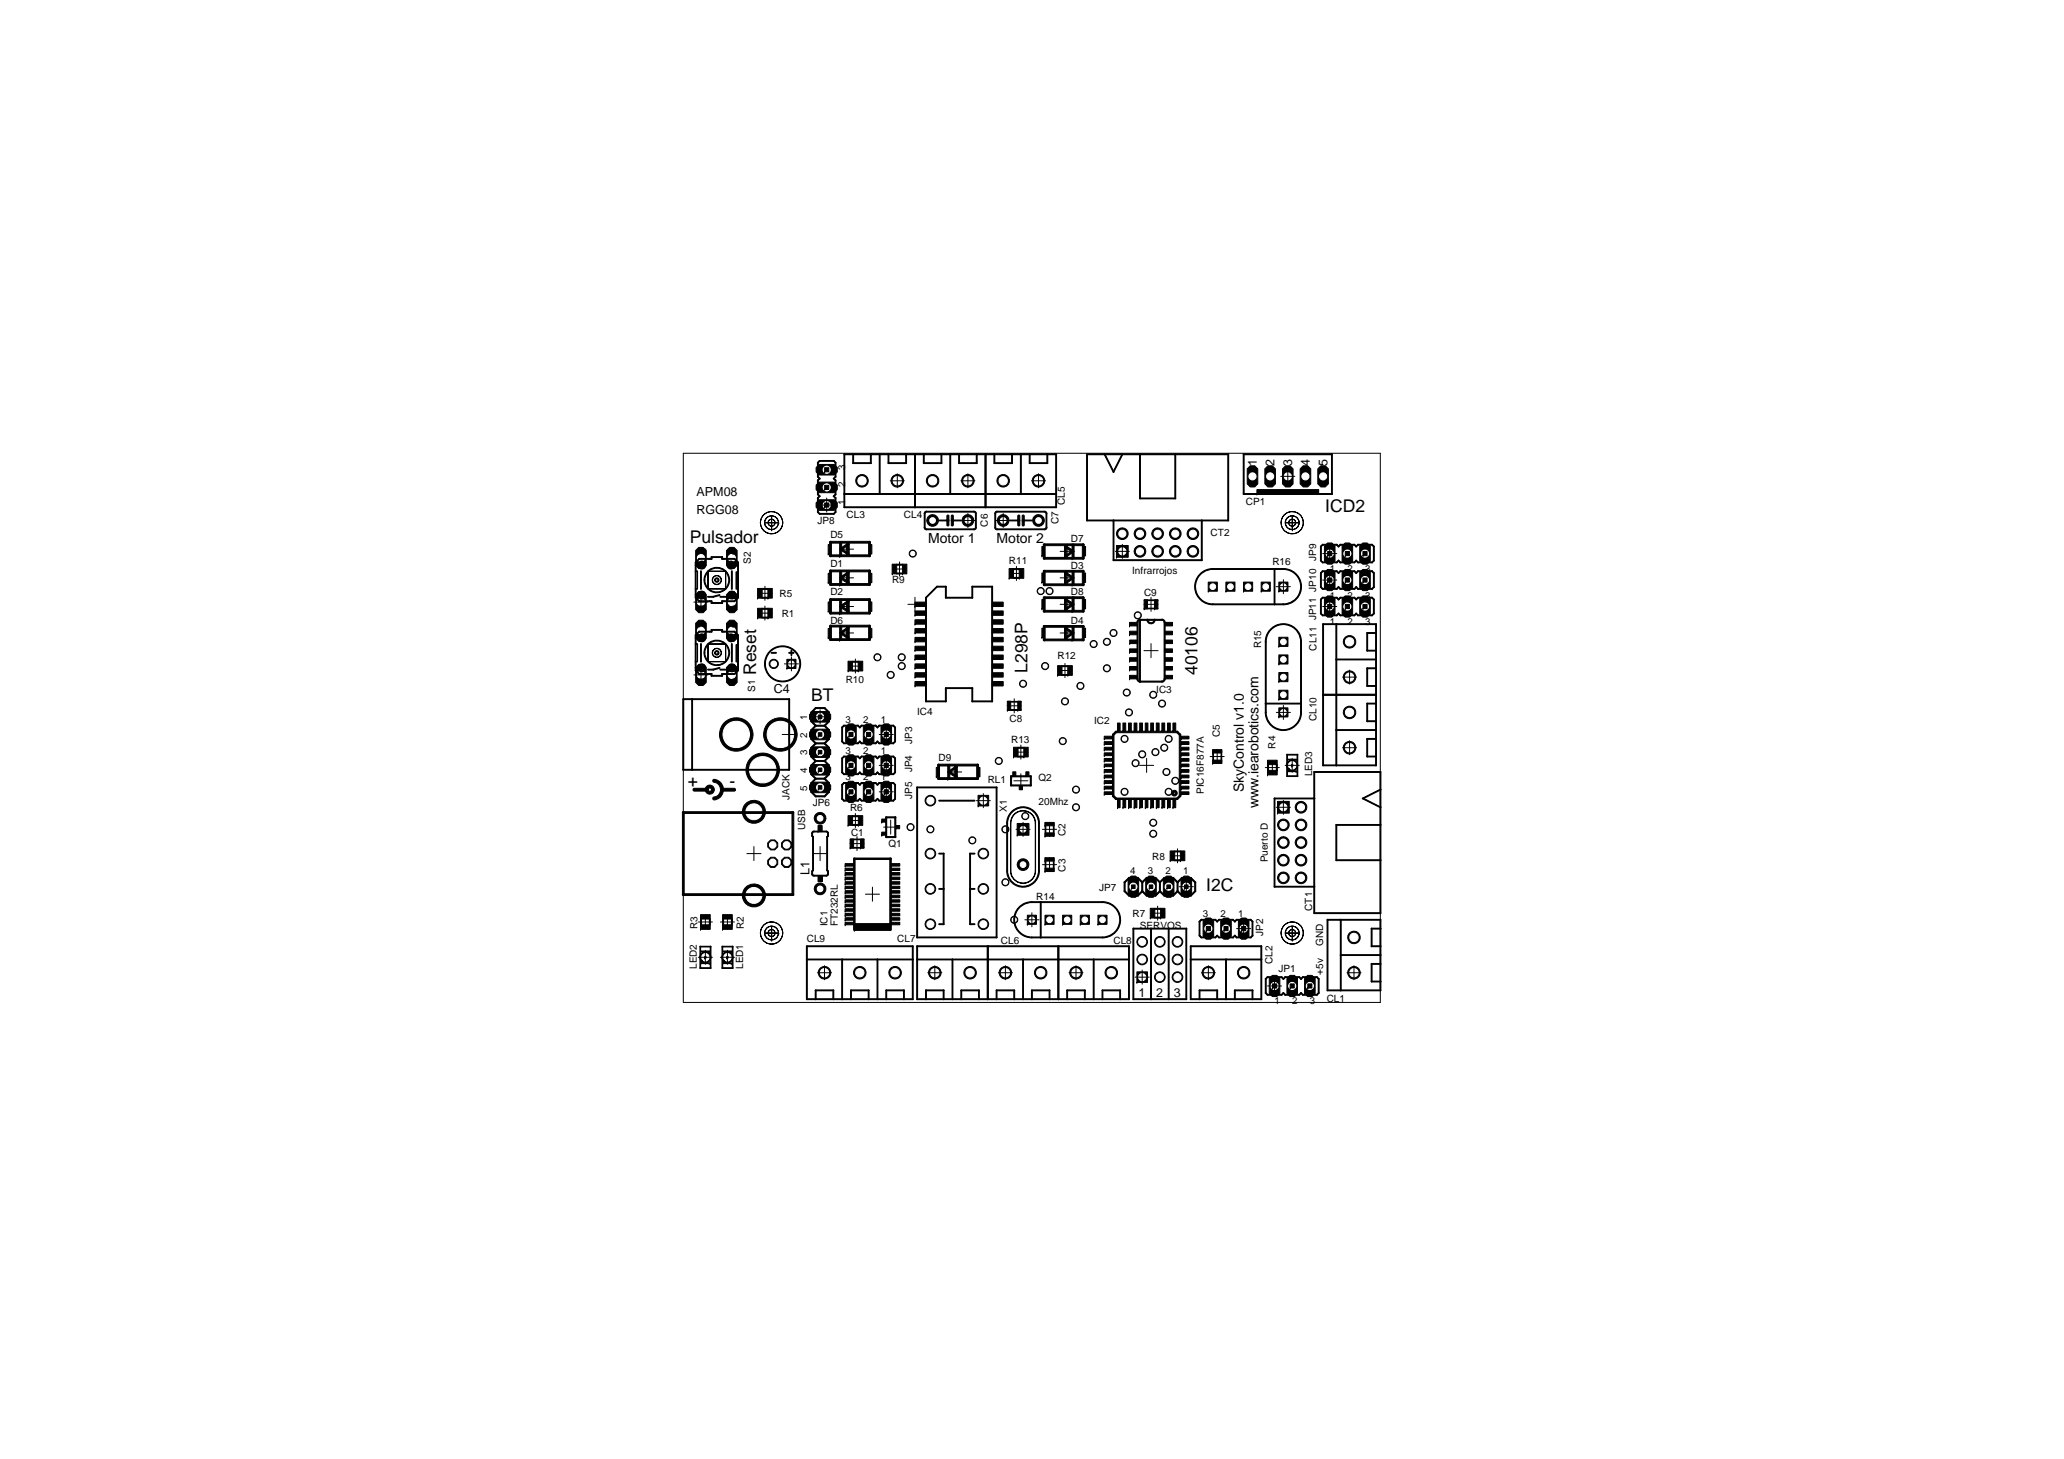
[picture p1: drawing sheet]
<svg xmlns="http://www.w3.org/2000/svg" width="297mm" height="210mm" viewBox="0 0 297 210" stroke-linecap="round" stroke-linejoin="round" font-family="sans-serif">
<defs><g id="words">
<g font-size="2.5">
<text x="190.7" y="73.6">ICD2</text>
<text x="99.3" y="78.1">Pulsador</text>
<text x="108.8" y="97.1" transform="rotate(-90 108.8 97.1)">Reset</text>
<text x="116.8" y="100.9">BT</text>
<text x="147.9" y="96.8" transform="rotate(-90 147.9 96.8)">L298P</text>
<text x="172.3" y="97.1" transform="rotate(-90 172.3 97.1)">40106</text>
<text x="99" y="113.3">+</text>
<text x="105" y="113.3">-</text>
<text x="173.6" y="128.2">I2C</text>
</g>
<g font-size="2">
<text x="133.6" y="78.1">Motor 1</text>
<text x="143.4" y="78.1">Motor 2</text>
<text x="179" y="114" transform="rotate(-90 179 114)">SkyControl v1.0</text>
<text x="181.1" y="116.2" transform="rotate(-90 181.1 116.2)">www.iearobotics.com</text>
</g>
<g font-size="1.8">
<text x="100.2" y="71.4">APM08</text>
<text x="180.9" y="67" transform="rotate(-90 180.9 67)">1</text>
<text x="183.4" y="67" transform="rotate(-90 183.4 67)">2</text>
<text x="186" y="67" transform="rotate(-90 186 67)">3</text>
<text x="188.5" y="67" transform="rotate(-90 188.5 67)">4</text>
<text x="191" y="67" transform="rotate(-90 191 67)">5</text>
<text x="100.2" y="74">RGG08</text>
<text x="101.6" y="79.9" transform="rotate(-90 101.6 79.9)">2</text>
<text x="106" y="79.9" transform="rotate(-90 106 79.9)">4</text>
<text x="101.5" y="87.8" transform="rotate(-90 101.5 87.8)">1</text>
<text x="106" y="88.1" transform="rotate(-90 106 88.1)">3</text>
<text x="101.6" y="90.4" transform="rotate(-90 101.6 90.4)">2</text>
<text x="106" y="90.4" transform="rotate(-90 106 90.4)">4</text>
<text x="101.5" y="98.3" transform="rotate(-90 101.5 98.3)">1</text>
<text x="106" y="98.5" transform="rotate(-90 106 98.5)">3</text>
<text x="111.4" y="99.7">C4</text>
<text x="116.5" y="125.9" transform="rotate(-90 116.5 125.9)">L1</text>
<text x="163.9" y="143.4">1</text>
<text x="166.4" y="143.4">2</text>
<text x="168.9" y="143.4">3</text>
</g>
<g font-size="1.4">
<text x="121.6" y="70.1" transform="rotate(-90 121.6 70.1)">2</text>
<text x="121.6" y="67.6" transform="rotate(-90 121.6 67.6)">3</text>
<text x="117.6" y="75.5">JP8</text>
<text x="119.5" y="77.4">D5</text>
<text x="121.6" y="72.7" transform="rotate(-90 121.6 72.7)">1</text>
<text x="121.8" y="74.6">CL3</text>
<text x="130.1" y="74.6">CL4</text>
<text x="142.2" y="75.8" transform="rotate(-90 142.2 75.8)">C6</text>
<text x="152.3" y="75.5" transform="rotate(-90 152.3 75.5)">C7</text>
<text x="153.3" y="72.7" transform="rotate(-90 153.3 72.7)">CL5</text>
<text x="174.2" y="77.1">CT2</text>
<text x="179.3" y="72.7">CP1</text>
<text x="108.1" y="81.1" transform="rotate(-90 108.1 81.1)">S2</text>
<text x="119.5" y="81.6">D1</text>
<text x="128.4" y="83.9">R9</text>
<text x="145.2" y="81.2">R11</text>
<text x="154.1" y="81.9">D3</text>
<text x="154.1" y="78.1">D7</text>
<text x="162.9" y="82.6">Infrarrojos</text>
<text x="183.1" y="81.3">R16</text>
<text x="189.4" y="80.7" transform="rotate(-90 189.4 80.7)">JP9</text>
<text x="191.4" y="82.3">1</text>
<text x="193.9" y="82.3">2</text>
<text x="196.4" y="82.3">3</text>
<text x="112.2" y="86">R5</text>
<text x="112.5" y="88.8">R1</text>
<text x="119.5" y="85.7">D2</text>
<text x="119.5" y="89.8">D6</text>
<text x="154.1" y="89.8">D4</text>
<text x="154.1" y="85.7">D8</text>
<text x="164.7" y="85.8">C9</text>
<text x="191.4" y="90">1</text>
<text x="191.4" y="86.1">1</text>
<text x="193.9" y="90">2</text>
<text x="193.9" y="86.1">2</text>
<text x="196.4" y="90">3</text>
<text x="196.4" y="86.1">3</text>
<text x="152.2" y="94.8">R12</text>
<text x="181.5" y="93.3" transform="rotate(-90 181.5 93.3)">R15</text>
<text x="189.5" y="93.6" transform="rotate(-90 189.5 93.6)">CL11 JP11 JP10</text>
<text x="108.7" y="99.5" transform="rotate(-90 108.7 99.5)">S1</text>
<text x="121.7" y="98.3">R10</text>
<text x="166.4" y="99.7">IC3</text>
<text x="116.2" y="106.2" transform="rotate(-90 116.2 106.2)">2</text>
<text x="116.2" y="103.6" transform="rotate(-90 116.2 103.6)">1</text>
<text x="121.7" y="104">3</text>
<text x="124.2" y="104">2</text>
<text x="126.8" y="104">1</text>
<text x="131.3" y="107" transform="rotate(-90 131.3 107)">JP3</text>
<text x="132" y="102.8">IC4</text>
<text x="145.3" y="103.9">C8</text>
<text x="145.5" y="106.9">R13</text>
<text x="157.5" y="104.2">IC2</text>
<text x="175.6" y="106.1" transform="rotate(-90 175.6 106.1)">C5</text>
<text x="183.6" y="107.7" transform="rotate(-90 183.6 107.7)">R4</text>
<text x="189.5" y="103.8" transform="rotate(-90 189.5 103.8)">CL10</text>
<text x="116.2" y="113.8" transform="rotate(-90 116.2 113.8)">5</text>
<text x="116.2" y="111.3" transform="rotate(-90 116.2 111.3)">4</text>
<text x="116.2" y="108.7" transform="rotate(-90 116.2 108.7)">3</text>
<text x="121.7" y="108.5">3</text>
<text x="121.7" y="112.3">3</text>
<text x="124.2" y="108.5">2</text>
<text x="124.2" y="112.3">2</text>
<text x="126.8" y="108.5">1</text>
<text x="126.8" y="112.3">1</text>
<text x="131.3" y="111.2" transform="rotate(-90 131.3 111.2)">JP4</text>
<text x="135.1" y="109.5">D9</text>
<text x="142.2" y="112.7">RL1</text>
<text x="149.5" y="112.4">Q2</text>
<text x="188.8" y="111.7" transform="rotate(-90 188.8 111.7)">LED3</text>
<text x="113.6" y="115.1" transform="rotate(-90 113.6 115.1)">JACK</text>
<text x="115.9" y="119.4" transform="rotate(-90 115.9 119.4)">USB</text>
<text x="117" y="116">JP6</text>
<text x="122.3" y="116.8">R6</text>
<text x="131.3" y="115" transform="rotate(-90 131.3 115)">JP5</text>
<text x="144.9" y="116.8" transform="rotate(-90 144.9 116.8)">X1</text>
<text x="149.5" y="115.9">20Mhz</text>
<text x="173.3" y="114.3" transform="rotate(-90 173.3 114.3)">PIC16F877A</text>
<text x="122.5" y="120.2">C1</text>
<text x="127.9" y="121.9">Q1</text>
<text x="153.3" y="125.4" transform="rotate(-90 153.3 125.4)">C3</text>
<text x="153.3" y="120.4" transform="rotate(-90 153.3 120.4)">C2</text>
<text x="162.6" y="125.8">4</text>
<text x="165.2" y="125.8">3</text>
<text x="165.8" y="123.7">R8</text>
<text x="167.7" y="125.8">2</text>
<text x="170.3" y="125.8">1</text>
<text x="182.5" y="124.1" transform="rotate(-90 182.5 124.1)">Puerto D</text>
<text x="149.1" y="129.5">R14</text>
<text x="158.2" y="128.2">JP7</text>
<text x="163" y="132">R7</text>
<text x="173.1" y="132">3</text>
<text x="175.7" y="132">2</text>
<text x="178.2" y="132">1</text>
<text x="188.8" y="131.1" transform="rotate(-90 188.8 131.1)">CT1</text>
<text x="100.4" y="133.8" transform="rotate(-90 100.4 133.8)">R3</text>
<text x="107" y="133.8" transform="rotate(-90 107 133.8)">R2</text>
<text x="116.1" y="135.6">CL9</text>
<text x="119.1" y="133.3" transform="rotate(-90 119.1 133.3)">IC1</text>
<text x="120.6" y="133.3" transform="rotate(-90 120.6 133.3)">FT232RL</text>
<text x="129.1" y="135.6">CL7</text>
<text x="144.1" y="135.9">CL6</text>
<text x="160.2" y="135.9">CL8</text>
<text x="164.1" y="133.6">SERVOS</text>
<text x="181.8" y="134.7" transform="rotate(-90 181.8 134.7)">JP2</text>
<text x="190.4" y="136.2" transform="rotate(-90 190.4 136.2)">GND</text>
<text x="100.3" y="139.5" transform="rotate(-90 100.3 139.5)">LED2</text>
<text x="107" y="139.5" transform="rotate(-90 107 139.5)">LED1</text>
<text x="183.1" y="138.7" transform="rotate(-90 183.1 138.7)">CL2</text>
<text x="184" y="139.9">JP1</text>
<text x="190.4" y="140.3" transform="rotate(-90 190.4 140.3)">+5v</text>
<text x="183.4" y="144.6">1</text>
<text x="186" y="144.6">2</text>
<text x="188.5" y="144.6">3</text>
<text x="190.9" y="144.2">CL1</text>
</g>
</g></defs>
<g fill="#000" stroke="#000" stroke-width=".14">
<path d="M119 71.7v2zM118 72.7h2zM120.8 79h2zM129.1 68.2v2zM128.1 69.2h2.1zM139.3 73.9v2zM139.3 68.2v2zM138.3 74.9h2zM138.3 69.2h2zM144.4 73.9v2zM143.4 74.9h2zM149.5 68.2v2z"/>
<path d="M148.4 69.2h2.1zM152.6 79.4h2zM160.5 79.4h2zM185.3 67.5v2.1zM184.3 68.6h2zM190.3 79.7h2.1zM98.3 65.2h100.3zM100.9 96.1v2zM100.9 85.6v2.1zM99.9 97.1h2zM99.9 86.7h2zM110.1 84.4v2z"/>
<path d="M110.1 87.2v2.1zM109.1 85.4h2zM109.1 88.2h2zM113.9 94.5v2.1zM112.9 95.5h2zM121.8 82.1v2.1zM121.8 86.3v2zM121.8 78v2.1zM121.8 90.1v2zM120.8 83.2h2zM120.8 87.3h2zM120.8 91.1h2z"/>
<path d="M123.1 94.8v2.1zM122.1 95.9h2zM129.5 80.9v2zM128.4 81.9h2.1zM131.7 86v2zM130.7 87h2zM146.3 81.5v2zM145.3 82.5h2zM153.3 95.5v2zM153.6 82.1v2.1zM153.6 90.1v2zM153.6 78.3v2.1z"/>
<path d="M153.6 86v2zM152.2 96.5h2.1zM152.6 83.2h2zM152.6 91.1h2zM152.6 87h2zM161.5 78.3v2.1zM165.6 92.6v2.1zM165.6 86v2zM164.6 93.6h2.1zM164.6 87h2.1zM184.7 83.4v2zM183.7 84.4h2z"/>
<path d="M191.4 78.7v2zM191.4 86.3v2zM191.4 82.5v2zM190.3 87.3h2.1zM190.3 83.5h2.1zM194.2 96.4v2.1zM193.2 97.5h2zM113.6 104.7v2zM112.6 105.7h2zM118 102.2v2zM117 103.2h2zM123.1 117.1v2z"/>
<path d="M122.1 118.1h2zM127.5 104.7v2zM127.5 109.1v2.1zM127.5 112.9v2.1zM126.5 105.7h2.1zM126.5 110.2h2.1zM126.5 114h2.1zM127.2 119h2zM137.4 110.1v2zM136.4 111.1h2zM141.5 114.2v2zM140.5 115.2h2z"/>
<path d="M146 100.6v2zM146.9 111.4v2zM146.9 107.2v2.1zM144.9 101.6h2.1zM145.9 112.4h2zM145.9 108.2h2zM146.2 119.4h2zM150 119.4h2.1zM165 109.1v2.1zM164 110.2h2zM175.2 107.9v2zM174.2 108.9h2z"/>
<path d="M183.1 109.5v2zM182.1 110.5h2zM184.7 115.2v2zM184.7 101.5v2zM183.7 116.2h2zM183.7 102.5h2zM186 109.1v2.1zM185 110.2h2zM194.2 106.6v2zM193.2 107.6h2zM101.5 131.7v2zM101.5 136.8v2z"/>
<path d="M100.5 132.7h2zM100.5 137.8h2zM104.7 131.7v2zM104.7 136.8v2zM103.7 132.7h2zM103.7 137.8h2zM108.5 121.8v2.1zM107.5 122.9h2zM118 121.8v2.1zM117 122.9h2zM117.6 140h2.1zM123.3 120.4v2z"/>
<path d="M122.3 121.4h2.1zM125.6 127.7v2zM124.5 128.7h2.1zM128.2 118v2.1zM133.5 140h2zM143.7 140h2zM147.2 118.3v2.1zM148.5 131.4v2zM147.5 132.4h2zM151 118.3v2.1zM151 123.4v2.1zM150 124.4h2.1z"/>
<path d="M153.8 140h2.1zM166.6 130.4v2zM165.6 131.4h2zM169.5 122.2v2zM168.4 123.2h2.1zM170.7 126.6v2zM169.7 127.6h2zM172.9 140h2zM179 132.6v2.1zM178 133.6h2zM193.8 140h2.1zM98.3 65.2v79.1z"/>
<path d="M118.7 139v2zM134.5 139v2zM144.7 139v2zM154.9 139v2zM164.4 139.6v2zM163.4 140.6h2zM173.9 139v2zM183.4 140.9v2zM182.4 141.9h2zM194.9 139v2zM98.3 144.3h100.3zM198.6 65.2v79.1z"/>
<path d="M100.1 79.2l.5-.4h.6l.4 .4v2.2l-.4 .4h-.6l-.5-.4z" fill-rule="evenodd"/>
<path d="M104.6 79.2l.4-.4h.6l.5 .4v2.2l-.5 .4h-.6l-.4-.4z" fill-rule="evenodd"/>
<path d="M111 74.2l.1 2.1z" fill-rule="evenodd"/>
<path d="M110 75.2h2.1z" fill-rule="evenodd"/>
<path d="M117.5 72.4l.4-.5h2.2l.4 .5v.6l-.4 .4h-2.2l-.4-.4z" fill-rule="evenodd"/>
<path d="M117.5 69.8l.4-.4h2.2l.4 .4v.7l-.4 .4h-2.2l-.4-.4z" fill-rule="evenodd"/>
<path d="M117.5 67.3l.4-.5h2.2l.4 .5v.6l-.4 .5h-2.2l-.4-.5z" fill-rule="evenodd"/>
<path d="M117.6 66.6h.2l-.1 2.1-.1-.1z" fill-rule="evenodd"/>
<path d="M117.6 69.1h.2l-.1 2.1h-.1z" fill-rule="evenodd"/>
<path d="M117.6 71.6h.2l-.1 2.2-.1-.1z" fill-rule="evenodd"/>
<path d="M117.6 68.6h.1l.3 .3h-.1z" fill-rule="evenodd"/>
<path d="M117.6 66.6l.3-.3h.1l-.3 .4z" fill-rule="evenodd"/>
<path d="M117.6 69.1l.3-.3 .1 .1-.3 .3z" fill-rule="evenodd"/>
<path d="M117.6 71.1h.1l.3 .3-.1 .1z" fill-rule="evenodd"/>
<path d="M117.6 71.6l.3-.2h.1l-.3 .3z" fill-rule="evenodd"/>
<path d="M117.6 73.7l.1-.1 .3 .4h-.1z" fill-rule="evenodd"/>
<path d="M118.7 72.4v.6h.6v-.6z" fill-rule="evenodd"/>
<path d="M118.7 69.8v.6h.6v-.6z" fill-rule="evenodd"/>
<path d="M118.7 67.3v.6h.6v-.6z" fill-rule="evenodd"/>
<path d="M119.2 78.4v1.3h.2v-1.3z" fill-rule="evenodd"/>
<path d="M119.9 68.9l.3-.3h.1l-.3 .3z" fill-rule="evenodd"/>
<path d="M117.9 73.9h2.1l.1 .1h-2.2z" fill-rule="evenodd"/>
<path d="M117.9 66.3h2.1l.1 .1h-2.2z" fill-rule="evenodd"/>
<path d="M120.2 66.6h.1v2.1l-.1-.1z" fill-rule="evenodd"/>
<path d="M119.9 66.3h.1l.3 .3-.1 .1z" fill-rule="evenodd"/>
<path d="M119.9 68.9l.1-.1 .3 .4h-.1z" fill-rule="evenodd"/>
<path d="M119.9 71.4l.3-.3h.1l-.3 .4z" fill-rule="evenodd"/>
<path d="M119.9 71.4h.1l.3 .3h-.1z" fill-rule="evenodd"/>
<path d="M119.9 73.9l.3-.3 .1 .1-.3 .3z" fill-rule="evenodd"/>
<path d="M120.2 69.1h.1v2.1h-.1z" fill-rule="evenodd"/>
<path d="M120.2 71.6h.1v2.2l-.1-.1z" fill-rule="evenodd"/>
<path d="M120.8 78v2.1h.3v-2.1z" fill-rule="evenodd"/>
<path d="M121.5 65.3l.1 .1-.1 5.8v-.1z" fill-rule="evenodd"/>
<path d="M121.5 71.1h.1l-.1 2v-.1z" fill-rule="evenodd"/>
<path d="M120.9 78.9l1.1-.7 .2 .1v.1l-1.1 .8-.2-.1z" fill-rule="evenodd"/>
<path d="M122 78.3v-.1l.2 .1v1.5l-.1 .1-.1-.1z" fill-rule="evenodd"/>
<path d="M120.9 79l.2-.1 1.1 .7v.2l-.2 .1-1.1-.8z" fill-rule="evenodd"/>
<path d="M121.5 65.4l1.3-.1v.1h-1.3z" fill-rule="evenodd"/>
<path d="M122.7 65.4h.1v1.3h-.1z" fill-rule="evenodd"/>
<path d="M125.2 78.4v1.3h.3v-1.3z" fill-rule="evenodd"/>
<path d="M119.4 78l.1-.1h5.7l.1 .2-.1 .1h-5.7z" fill-rule="evenodd"/>
<path d="M122.8 65.3h2.5l.1 .1h-2.6z" fill-rule="evenodd"/>
<path d="M125.3 65.4h.1l-.1 1.3z" fill-rule="evenodd"/>
<path d="M122.8 66.6h2.5l.1 .1h-2.6z" fill-rule="evenodd"/>
<path d="M125.3 65.4l1.3-.1 .1 .1h-1.4z" fill-rule="evenodd"/>
<path d="M121.5 71h5.1l.1 .1-5.2 .1z" fill-rule="evenodd"/>
<path d="M126.6 65.3l.1 .1-.1 5.8-.1-.1z" fill-rule="evenodd"/>
<path d="M126.5 65.4l1.4-.1v.1h-1.3z" fill-rule="evenodd"/>
<path d="M127.8 65.4h.1v1.3h-.1z" fill-rule="evenodd"/>
<path d="M127.8 65.3h2.6l.1 .1h-2.7z" fill-rule="evenodd"/>
<path d="M130.3 65.4h.2l-.1 1.3h-.1z" fill-rule="evenodd"/>
<path d="M127.8 66.6h2.6l.1 .1h-2.7z" fill-rule="evenodd"/>
<path d="M131.7 65.3v.1v5.8l-.1-.1z" fill-rule="evenodd"/>
<path d="M131.6 71.1h.1v2l-.1-.1z" fill-rule="evenodd"/>
<path d="M130.3 65.4l1.4-.1v.1h-1.3z" fill-rule="evenodd"/>
<path d="M121.5 72.9h10.2v.1l-10.2 .1z" fill-rule="evenodd"/>
<path d="M131.6 71.1h.1v2l-.1-.1z" fill-rule="evenodd"/>
<path d="M131.7 65.3v.1v5.8l-.1-.1z" fill-rule="evenodd"/>
<path d="M126.6 71h5.1v.1l-5.1 .1z" fill-rule="evenodd"/>
<path d="M133 75.9h.1l.3 .3h-.3z" fill-rule="evenodd"/>
<path d="M131.6 65.4l1.4-.1v.1h-1.3z" fill-rule="evenodd"/>
<path d="M132.9 65.4h.1v1.3h-.1z" fill-rule="evenodd"/>
<path d="M133 73.9h.1v2.1l-.1-.1z" fill-rule="evenodd"/>
<path d="M133.1 73.6h.2l.1 .1-.3 .3z" fill-rule="evenodd"/>
<path d="M133.6 74.4a.84 .84 0 0 1 .9-.3 .84 .84 0 0 1 .5 .9 .83 .83 0 0 1-1.1 .7 .83 .83 0 0 1-.3-1.3z" fill-rule="evenodd"/>
<path d="M132.9 65.3h2.6v.1h-2.6z" fill-rule="evenodd"/>
<path d="M135.4 65.4h.1v1.3h-.1z" fill-rule="evenodd"/>
<path d="M132.9 66.6h2.6v.1h-2.6z" fill-rule="evenodd"/>
<path d="M135.2 74.9l1.2-.1 .1 .1-1.3 .1z" fill-rule="evenodd"/>
<path d="M136.4 74.8h.2v.8l-.1 .1-.2-.1v-.8z" fill-rule="evenodd"/>
<path d="M136.4 74.1l.2 .1v.8l-.1 .1-.2-.1v-.8z" fill-rule="evenodd"/>
<path d="M135.4 65.4l1.4-.1v.1h-1.3z" fill-rule="evenodd"/>
<path d="M131.7 71h5.1v.1l-5.1 .1z" fill-rule="evenodd"/>
<path d="M136.7 65.3l.1 .1v5.8l-.1-.1z" fill-rule="evenodd"/>
<path d="M137 74.8h.2v.8l-.1 .1-.2-.1v-.8z" fill-rule="evenodd"/>
<path d="M137 74.1l.2 .1v.8l-.1 .1-.2-.1v-.8z" fill-rule="evenodd"/>
<path d="M136.7 65.4l1.3-.1 .1 .1h-1.4z" fill-rule="evenodd"/>
<path d="M138 65.4h.1l-.1 1.3z" fill-rule="evenodd"/>
<path d="M137 74.8h1.3v.1l-1.3 .1z" fill-rule="evenodd"/>
<path d="M138.6 74.4a.84 .84 0 0 1 1-.3 .84 .84 0 0 1 .5 .9 .83 .83 0 0 1-1.1 .7 .83 .83 0 0 1-.4-1.3z" fill-rule="evenodd"/>
<path d="M140.2 76.1l.3-.2a.25 .25 0 0 1-.1 .3 .25 .25 0 0 1-.3 0z" fill-rule="evenodd"/>
<path d="M133.3 73.6h6.9v.1h-6.9z" fill-rule="evenodd"/>
<path d="M133.3 76.1h6.9v.1h-6.9z" fill-rule="evenodd"/>
<path d="M140.4 73.9h.1v2.1l-.1-.1z" fill-rule="evenodd"/>
<path d="M140.1 73.6h.3l.1 .3-.1 .1z" fill-rule="evenodd"/>
<path d="M138 65.3h2.6v.1h-2.6z" fill-rule="evenodd"/>
<path d="M140.5 65.4h.1v1.3h-.1z" fill-rule="evenodd"/>
<path d="M138 66.6h2.6v.1h-2.6z" fill-rule="evenodd"/>
<path d="M140.5 65.4l1.4-.1v.1h-1.4z" fill-rule="evenodd"/>
<path d="M131.7 72.9h10.2v.1l-10.2 .1z" fill-rule="evenodd"/>
<path d="M141.8 71.1h.1v2l-.1-.1z" fill-rule="evenodd"/>
<path d="M141.8 65.3l.1 .1v5.8l-.1-.1z" fill-rule="evenodd"/>
<path d="M136.7 71h5.2v.1l-5.2 .1z" fill-rule="evenodd"/>
<path d="M141.8 65.3l.1 .1v5.8l-.1-.1z" fill-rule="evenodd"/>
<path d="M141.8 71.1h.1v2l-.1-.1z" fill-rule="evenodd"/>
<path d="M143.2 75.9l.3 .3a.25 .25 0 0 1-.3 0 .25 .25 0 0 1 0-.3z" fill-rule="evenodd"/>
<path d="M141.8 65.4l1.3-.1 .1 .1h-1.4z" fill-rule="evenodd"/>
<path d="M143 65.4h.2l-.1 1.3h-.1z" fill-rule="evenodd"/>
<path d="M143.2 73.9h.1v2.1l-.1-.1z" fill-rule="evenodd"/>
<path d="M143.3 73.6h.2v.1l-.3 .3z" fill-rule="evenodd"/>
<path d="M143.7 74.4a.84 .84 0 0 1 1-.3 .84 .84 0 0 1 .5 .9 .83 .83 0 0 1-1.2 .7 .83 .83 0 0 1-.3-1.3z" fill-rule="evenodd"/>
<path d="M143.1 65.3h2.6v.1h-2.6z" fill-rule="evenodd"/>
<path d="M145.6 65.4h.1v1.3h-.1z" fill-rule="evenodd"/>
<path d="M143.1 66.6h2.6v.1h-2.6z" fill-rule="evenodd"/>
<path d="M145.4 74.8h1.2l.1 .1-1.3 .1z" fill-rule="evenodd"/>
<path d="M146.6 74.1l.2 .1v.8l-.1 .1-.2-.1v-.8z" fill-rule="evenodd"/>
<path d="M146.6 74.8h.2v.8l-.1 .1-.2-.1v-.8z" fill-rule="evenodd"/>
<path d="M145.6 65.4l1.3-.1 .1 .1h-1.4z" fill-rule="evenodd"/>
<path d="M141.8 71h5.1l.1 .1-5.2 .1z" fill-rule="evenodd"/>
<path d="M146.9 65.3l.1 .1-.1 5.8v-.1z" fill-rule="evenodd"/>
<path d="M147.2 74.1l.2 .1v.8l-.1 .1-.2-.1v-.8z" fill-rule="evenodd"/>
<path d="M147.2 74.8h.2v.8l-.1 .1-.2-.1v-.8z" fill-rule="evenodd"/>
<path d="M146.9 65.4l1.3-.1v.1h-1.3z" fill-rule="evenodd"/>
<path d="M148.1 65.4h.1v1.3h-.1z" fill-rule="evenodd"/>
<path d="M147.2 74.9l1.3-.1v.1l-1.3 .1z" fill-rule="evenodd"/>
<path d="M149.9 78.7v1.3h.3v-1.3z" fill-rule="evenodd"/>
<path d="M148.8 74.4a.84 .84 0 0 1 1-.3 .84 .84 0 0 1 .5 .9 .83 .83 0 0 1-1.2 .7 .83 .83 0 0 1-.3-1.3z" fill-rule="evenodd"/>
<path d="M150.3 76.1l.3-.2a.25 .25 0 0 1 0 .3 .25 .25 0 0 1-.3 0z" fill-rule="evenodd"/>
<path d="M143.5 76.1h6.9v.1h-6.9z" fill-rule="evenodd"/>
<path d="M143.5 73.6h6.9v.1h-6.9z" fill-rule="evenodd"/>
<path d="M150.5 73.9h.2l-.1 2.1-.1-.1z" fill-rule="evenodd"/>
<path d="M150.3 73.6h.2l.2 .3-.1 .1z" fill-rule="evenodd"/>
<path d="M148.2 65.3h2.5l.1 .1h-2.6z" fill-rule="evenodd"/>
<path d="M150.7 65.4h.1l-.1 1.3z" fill-rule="evenodd"/>
<path d="M148.2 66.6h2.5l.1 .1h-2.6z" fill-rule="evenodd"/>
<path d="M150.7 65.4l1.3-.1 .1 .1h-1.4z" fill-rule="evenodd"/>
<path d="M141.8 72.9h10.2l.1 .1-10.3 .1z" fill-rule="evenodd"/>
<path d="M151.9 71.1h.2l-.1 2-.1-.1z" fill-rule="evenodd"/>
<path d="M152 65.3l.1 .1-.1 5.8-.1-.1z" fill-rule="evenodd"/>
<path d="M146.9 71h5.1l.1 .1-5.2 .1z" fill-rule="evenodd"/>
<path d="M154.3 78.3v2.1h.3v-2.1z" fill-rule="evenodd"/>
<path d="M153.2 80l1.1-.8 .2 .1v.2l-1.1 .7-.2-.1z" fill-rule="evenodd"/>
<path d="M153.2 78.6l.2-.1 1.1 .7v.2l-.2 .1-1.1-.7z" fill-rule="evenodd"/>
<path d="M156 78.7v1.3h.2v-1.3z" fill-rule="evenodd"/>
<path d="M150.2 78.4v-.1h5.7l.1 .1-.1 .1h-5.7z" fill-rule="evenodd"/>
<path d="M156.4 65.4h.1v9.6l-.1-.1z" fill-rule="evenodd"/>
<path d="M156.4 65.3h2.6v.1h-2.6z" fill-rule="evenodd"/>
<path d="M161.5 65.3l.1 .1-1.4 2.6v-.1z" fill-rule="evenodd"/>
<path d="M158.9 65.4l.1-.1 1.3 2.6v.1z" fill-rule="evenodd"/>
<path d="M156.4 74.8h3.9v.1l-3.9 .1z" fill-rule="evenodd"/>
<path d="M160.7 78.5v1.7h1.7v-1.7z" fill-rule="evenodd"/>
<path d="M159 65.3h2.5l.1 .1h-2.6z" fill-rule="evenodd"/>
<path d="M160.9 76.3a.84 .84 0 0 1 .9-.3 .84 .84 0 0 1 .5 .9 .83 .83 0 0 1-1.1 .7 .83 .83 0 0 1-.3-1.3z" fill-rule="evenodd"/>
<path d="M161.5 65.3h2.6v.1h-2.6z" fill-rule="evenodd"/>
<path d="M164 65.4h.1v6.4h-.1z" fill-rule="evenodd"/>
<path d="M163.4 78.8a.84 .84 0 0 1 1-.2 .84 .84 0 0 1 .5 .9 .83 .83 0 0 1-1.2 .6 .83 .83 0 0 1-.3-1.3z" fill-rule="evenodd"/>
<path d="M163.4 76.3a.84 .84 0 0 1 1-.3 .84 .84 0 0 1 .5 .9 .83 .83 0 0 1-1.2 .7 .83 .83 0 0 1-.3-1.3z" fill-rule="evenodd"/>
<path d="M165.9 78.8a.84 .84 0 0 1 1-.2 .84 .84 0 0 1 .5 .9 .83 .83 0 0 1-1.1 .6 .83 .83 0 0 1-.4-1.3z" fill-rule="evenodd"/>
<path d="M165.9 76.3a.84 .84 0 0 1 1-.3 .84 .84 0 0 1 .5 .9 .83 .83 0 0 1-1.1 .7 .83 .83 0 0 1-.4-1.3z" fill-rule="evenodd"/>
<path d="M164 65.3h5.2v.1h-5.2z" fill-rule="evenodd"/>
<path d="M164 71.7h5.2v.1h-5.2z" fill-rule="evenodd"/>
<path d="M169.1 65.4h.1v6.4h-.1z" fill-rule="evenodd"/>
<path d="M168.5 78.8a.84 .84 0 0 1 1-.2 .84 .84 0 0 1 .5 .9 .83 .83 0 0 1-1.2 .6 .83 .83 0 0 1-.3-1.3z" fill-rule="evenodd"/>
<path d="M168.5 76.3a.84 .84 0 0 1 1-.3 .84 .84 0 0 1 .5 .9 .83 .83 0 0 1-1.2 .7 .83 .83 0 0 1-.3-1.3z" fill-rule="evenodd"/>
<path d="M171 78.8a.84 .84 0 0 1 1-.2 .84 .84 0 0 1 .5 .9 .83 .83 0 0 1-1.1 .6 .83 .83 0 0 1-.4-1.3z" fill-rule="evenodd"/>
<path d="M171 76.3a.84 .84 0 0 1 1-.3 .84 .84 0 0 1 .5 .9 .83 .83 0 0 1-1.1 .7 .83 .83 0 0 1-.4-1.3z" fill-rule="evenodd"/>
<path d="M160.2 74.8h12.8v.1l-12.8 .1z" fill-rule="evenodd"/>
<path d="M169.1 65.3h7.7v.1h-7.7z" fill-rule="evenodd"/>
<path d="M172.9 74.8h3.9v.1l-3.9 .1z" fill-rule="evenodd"/>
<path d="M176.7 65.4h.1v9.6l-.1-.1z" fill-rule="evenodd"/>
<path d="M179 65.3v.1v5.8l-.1-.1z" fill-rule="evenodd"/>
<path d="M179.9 67h.7l.4 .5v2.1l-.4 .5h-.7l-.4-.5v-2.1z" fill-rule="evenodd"/>
<path d="M180.9 70.5v.6h8.9v-.6z" fill-rule="evenodd"/>
<path d="M182.5 67h.6l.5 .5v2.1l-.5 .5h-.6l-.5-.5v-2.1z" fill-rule="evenodd"/>
<path d="M185 67h.6l.5 .5v2.1l-.5 .5h-.6l-.4-.5v-2.1z" fill-rule="evenodd"/>
<path d="M186 74.2v2.1z" fill-rule="evenodd"/>
<path d="M185 75.2h2z" fill-rule="evenodd"/>
<path d="M187.6 67h.6l.4 .5v2.1l-.4 .5h-.6l-.5-.5v-2.1z" fill-rule="evenodd"/>
<path d="M190.1 67h.6l.5 .5v2.1l-.5 .5h-.6l-.4-.5v-2.1z" fill-rule="evenodd"/>
<path d="M190 78.6l.3-.3 .1 .1-.3 .3z" fill-rule="evenodd"/>
<path d="M191.1 79.4v.6h.6v-.6z" fill-rule="evenodd"/>
<path d="M190.6 78.6l.4-.5h.7l.4 .5v2.2l-.4 .4h-.7l-.4-.4z" fill-rule="evenodd"/>
<path d="M179 71h12.7v.1l-12.7 .1z" fill-rule="evenodd"/>
<path d="M191.7 65.3v.1v5.8l-.1-.1z" fill-rule="evenodd"/>
<path d="M179 65.3h12.7v.1h-12.7z" fill-rule="evenodd"/>
<path d="M190.3 78.3h2.1v.1l-2.1 .1z" fill-rule="evenodd"/>
<path d="M192.3 78.4l.1-.1 .3 .4h-.1z" fill-rule="evenodd"/>
<path d="M192.6 78.6l.3-.3 .1 .1-.3 .3z" fill-rule="evenodd"/>
<path d="M193.6 79.4v.6h.6v-.6z" fill-rule="evenodd"/>
<path d="M193.1 78.6l.5-.5h.6l.5 .5v2.2l-.5 .4h-.6l-.5-.4z" fill-rule="evenodd"/>
<path d="M192.9 78.3h2l.1 .1-2.1 .1z" fill-rule="evenodd"/>
<path d="M194.9 78.4v-.1l.3 .4z" fill-rule="evenodd"/>
<path d="M195.1 78.6l.3-.3 .1 .1-.3 .3z" fill-rule="evenodd"/>
<path d="M196.1 79.4v.6h.6v-.6z" fill-rule="evenodd"/>
<path d="M195.7 78.6l.4-.5h.7l.4 .5v2.2l-.4 .4h-.7l-.4-.4z" fill-rule="evenodd"/>
<path d="M195.4 78.3h2.1v.1l-2.1 .1z" fill-rule="evenodd"/>
<path d="M197.4 78.4l.1-.1 .3 .4h-.1z" fill-rule="evenodd"/>
<path d="M100.1 91.8h.1l-.1 1v-.1z" fill-rule="evenodd"/>
<path d="M100.1 92.7h.1l-.1 2.6v-.1z" fill-rule="evenodd"/>
<path d="M100.1 95.2h.1l-.1 1v-.1z" fill-rule="evenodd"/>
<path d="M100.1 81.3h.1l-.1 1v-.1z" fill-rule="evenodd"/>
<path d="M100.1 82.2h.1l-.1 2.6z" fill-rule="evenodd"/>
<path d="M100.1 84.7h.1l-.1 1z" fill-rule="evenodd"/>
<path d="M100.1 96.1h.1l-.1 .5v-.1z" fill-rule="evenodd"/>
<path d="M100.1 91.4h.1l-.1 .5v-.1z" fill-rule="evenodd"/>
<path d="M100.1 85.6h.1l-.1 .5v-.1z" fill-rule="evenodd"/>
<path d="M100.1 80.9h.1l-.1 .5v-.1z" fill-rule="evenodd"/>
<path d="M100.1 95.2h.3z" fill-rule="evenodd"/>
<path d="M100.4 92.7v2.6z" fill-rule="evenodd"/>
<path d="M100.1 92.7h.3z" fill-rule="evenodd"/>
<path d="M100.1 84.8h.3z" fill-rule="evenodd"/>
<path d="M100.4 82.2v2.6z" fill-rule="evenodd"/>
<path d="M100.1 82.2h.3z" fill-rule="evenodd"/>
<path d="M100.5 91.5a.58 .58 0 0 1 .9-.1 .58 .58 0 0 1 0 .8 .58 .58 0 0 1-.6 .1 .58 .58 0 0 1-.4-.5h.2l.1-.3 .1-.1a.44 .44 0 0 1 .6 .5 .45 .45 0 0 1-.5 .3 .45 .45 0 0 1-.3-.4h-.2z" fill-rule="evenodd"/>
<path d="M100.5 95.8a.56 .56 0 0 1 1 0 .56 .56 0 0 1 0 .6 .56 .56 0 0 1-.5 .3 .57 .57 0 0 1-.6-.6h.2l.1-.3 .1-.1a.44 .44 0 0 1 .6 .5v.1a.45 .45 0 0 1-.5 .3 .45 .45 0 0 1-.3-.5h-.2z" fill-rule="evenodd"/>
<path d="M100.5 81a.59 .59 0 0 1 1.1 .2 .58 .58 0 0 1-.6 .7 .57 .57 0 0 1-.6-.6h.2l.1-.3 .1-.1a.45 .45 0 0 1 .6 .3 .45 .45 0 0 1-.3 .6 .45 .45 0 0 1-.5-.5h-.2z" fill-rule="evenodd"/>
<path d="M100.5 85.3a.56 .56 0 0 1 1 0 .56 .56 0 0 1 0 .6 .56 .56 0 0 1-.5 .3 .57 .57 0 0 1-.6-.6h.2l.2-.4a.44 .44 0 0 1 .6 .3 .44 .44 0 0 1-.3 .6 .44 .44 0 0 1-.5-.5h-.2z" fill-rule="evenodd"/>
<path d="M100.6 90.8l.1 .1-.6 .6v-.1z" fill-rule="evenodd"/>
<path d="M100.1 96.5v-.1l.6 .6-.1 .1z" fill-rule="evenodd"/>
<path d="M100.6 80.4l.1 .1-.6 .5v-.1z" fill-rule="evenodd"/>
<path d="M100.1 86l.6 .6h-.1z" fill-rule="evenodd"/>
<path d="M100.8 92.7h.1v2.6l-.1-.1z" fill-rule="evenodd"/>
<path d="M100.8 82.2h.1v2.6h-.1z" fill-rule="evenodd"/>
<path d="M100.1 96.1l.5-.5h.6l.4 .5v2.1l-.4 .5h-.6l-.5-.5z" fill-rule="evenodd"/>
<path d="M100.1 89.7l.5-.4h.6l.4 .4v2.2l-.4 .4h-.6l-.5-.4z" fill-rule="evenodd"/>
<path d="M100.1 85.6l.5-.5h.6l.4 .5v2.1l-.4 .5h-.6l-.5-.5z" fill-rule="evenodd"/>
<path d="M102.1 92.5a1.84 1.84 0 0 1 2.7 .7 1.84 1.84 0 0 1-1.2 2.6 1.84 1.84 0 0 1-2.3-1.8h.1a1.72 1.72 0 0 1 2.6-1.5 1.72 1.72 0 0 1 .2 2.9 1.72 1.72 0 0 1-2.7-1.1l-.1-.3h-.1a1.72 1.72 0 0 1 .8-1.5z" fill-rule="evenodd"/>
<path d="M102.1 82a1.84 1.84 0 0 1 2.7 .7 1.84 1.84 0 0 1-1.2 2.6 1.84 1.84 0 0 1-2.3-1.8h.1a1.72 1.72 0 0 1 2.6-1.5 1.72 1.72 0 0 1 .2 2.9 1.72 1.72 0 0 1-2.7-1.1l-.1-.3h-.1a1.72 1.72 0 0 1 .8-1.5z" fill-rule="evenodd"/>
<path d="M101.9 92.7v2.6z" fill-rule="evenodd"/>
<path d="M101.9 82.2v2.6z" fill-rule="evenodd"/>
<path d="M100.6 90.8h1.6v.1l-1.6 .1z" fill-rule="evenodd"/>
<path d="M100.6 96.9h1.6v.1l-1.6 .1z" fill-rule="evenodd"/>
<path d="M100.6 80.4h1.6v.1h-1.6z" fill-rule="evenodd"/>
<path d="M100.6 86.5h1.6v.1h-1.6z" fill-rule="evenodd"/>
<path d="M102.3 90.6h.2l-.1 .4z" fill-rule="evenodd"/>
<path d="M102.3 97h.2l-.1 .3z" fill-rule="evenodd"/>
<path d="M102.1 90.9l.3-.1 .1 .1-.4 .1z" fill-rule="evenodd"/>
<path d="M102.1 97l.3-.1 .1 .1-.4 .1z" fill-rule="evenodd"/>
<path d="M102.3 80.2h.2l-.1 .3z" fill-rule="evenodd"/>
<path d="M102.3 86.5h.2l-.1 .3z" fill-rule="evenodd"/>
<path d="M102.1 80.4h.3l.1 .1h-.4z" fill-rule="evenodd"/>
<path d="M102.1 86.5h.3l.1 .1h-.4z" fill-rule="evenodd"/>
<path d="M102.6 93.6a.66 .66 0 0 1 1.1 0 .66 .66 0 0 1-.3 1 .66 .66 0 0 1-.9-.6 .63 .63 0 0 1 1-.5 .63 .63 0 0 1 0 1 .63 .63 0 0 1-1-.5v-.2z" fill-rule="evenodd"/>
<path d="M102.6 83.1a.66 .66 0 0 1 1.1 0 .66 .66 0 0 1-.3 1 .66 .66 0 0 1-.9-.6 .63 .63 0 0 1 1-.5 .63 .63 0 0 1 0 1.1 .63 .63 0 0 1-1-.6v-.1z" fill-rule="evenodd"/>
<path d="M101.9 96.3h.8v.1h-.8z" fill-rule="evenodd"/>
<path d="M101.9 85.8h.8v.1l-.8 .1z" fill-rule="evenodd"/>
<path d="M102.9 93.7l.2-.1 .3 .1 .1 .2-.1 .3-.2 .1-.2-.1-.2-.2h.2l.1-.2 .3 .1-.1 .2h-.2l-.1-.1h-.2z" fill-rule="evenodd"/>
<path d="M102.9 83.3l.1-.1a.31 .31 0 0 1 .4 .1 .31 .31 0 0 1 0 .4l-.2 .1h-.2l-.2-.3h.2l.1-.2 .3 .1-.1 .2-.2 .1-.1-.2h-.2z" fill-rule="evenodd"/>
<path d="M102.6 96.3l1-.2v.1l-.9 .2z" fill-rule="evenodd"/>
<path d="M102.6 85.8l1-.2v.1l-.9 .3z" fill-rule="evenodd"/>
<path d="M103.9 90.6h.1l-.1 .4z" fill-rule="evenodd"/>
<path d="M102.4 90.6h1.5l.1 .1h-1.6z" fill-rule="evenodd"/>
<path d="M102.4 97.2h1.5l.1 .1h-1.6z" fill-rule="evenodd"/>
<path d="M103.9 97h.1l-.1 .3z" fill-rule="evenodd"/>
<path d="M103.9 80.2h.1l-.1 .3z" fill-rule="evenodd"/>
<path d="M102.4 80.1h1.5l.1 .1h-1.6z" fill-rule="evenodd"/>
<path d="M102.4 86.7h1.5l.1 .1h-1.6z" fill-rule="evenodd"/>
<path d="M103.9 86.5h.1l-.1 .3z" fill-rule="evenodd"/>
<path d="M103.9 90.9l.3-.1v.1l-.3 .1z" fill-rule="evenodd"/>
<path d="M103.9 97l.3-.1v.1l-.3 .1z" fill-rule="evenodd"/>
<path d="M103.9 80.4h.3v.1h-.3z" fill-rule="evenodd"/>
<path d="M103.9 86.5h.3v.1h-.3z" fill-rule="evenodd"/>
<path d="M101.9 95.2h2.6z" fill-rule="evenodd"/>
<path d="M104.4 92.7v2.6z" fill-rule="evenodd"/>
<path d="M101.9 92.7h2.6z" fill-rule="evenodd"/>
<path d="M101.9 84.7l2.6 .1z" fill-rule="evenodd"/>
<path d="M104.4 82.2v2.6z" fill-rule="evenodd"/>
<path d="M101.9 82.2h2.6z" fill-rule="evenodd"/>
<path d="M103.6 96.3h.9v.1h-.9z" fill-rule="evenodd"/>
<path d="M103.6 85.8h.9v.1l-.9 .1z" fill-rule="evenodd"/>
<path d="M104.8 91.4a.57 .57 0 0 1 .9 .2 .57 .57 0 0 1-.5 .8 .57 .57 0 0 1-.6-.6h.2l.1-.3 .1-.1a.44 .44 0 0 1 .6 .5l-.1 .2-.2 .1a.6 .6 0 0 1-.6-.6z" fill-rule="evenodd"/>
<path d="M104.7 81a.59 .59 0 0 1 1 .2v.3l-.2 .3a.57 .57 0 0 1-.6 0 .57 .57 0 0 1-.3-.5h.2l.1-.3 .1-.1a.44 .44 0 0 1 .6 .5l-.1 .3a.46 .46 0 0 1-.5 0 .46 .46 0 0 1-.2-.4h-.2z" fill-rule="evenodd"/>
<path d="M104.9 95.8a.56 .56 0 0 1 .9 0 .56 .56 0 0 1 0 .6 .56 .56 0 0 1-.5 .3 .57 .57 0 0 1-.5-.6h.1l.1-.3 .2-.1a.44 .44 0 0 1 .6 .5l-.2 .3a.46 .46 0 0 1-.5 0 .46 .46 0 0 1-.2-.4h-.1z" fill-rule="evenodd"/>
<path d="M104.9 85.3a.56 .56 0 0 1 .9 0 .56 .56 0 0 1 0 .6 .56 .56 0 0 1-.5 .3 .57 .57 0 0 1-.5-.6h.1l.2-.4h.4a.45 .45 0 0 1 .3 .4 .45 .45 0 0 1-.3 .4l-.1 .1a.54 .54 0 0 1-.5-.8z" fill-rule="evenodd"/>
<path d="M105.3 92.7h.1l-.1 2.6v-.1z" fill-rule="evenodd"/>
<path d="M105.3 82.2h.1l-.1 2.6z" fill-rule="evenodd"/>
<path d="M104.6 96.1l.4-.5h.6l.5 .5v2.1l-.5 .5h-.6l-.4-.5z" fill-rule="evenodd"/>
<path d="M104.6 89.7l.4-.4h.6l.5 .4v2.2l-.5 .4h-.6l-.4-.4z" fill-rule="evenodd"/>
<path d="M104.6 85.6l.4-.5h.6l.5 .5v2.1l-.5 .5h-.6l-.4-.5z" fill-rule="evenodd"/>
<path d="M104.2 90.8h1.5l.1 .1-1.6 .1z" fill-rule="evenodd"/>
<path d="M104.2 96.9h1.5l.1 .1-1.6 .1z" fill-rule="evenodd"/>
<path d="M104.2 80.4h1.5l.1 .1h-1.6z" fill-rule="evenodd"/>
<path d="M104.2 86.5h1.5l.1 .1h-1.6z" fill-rule="evenodd"/>
<path d="M105.9 92.8l.1 2.5z" fill-rule="evenodd"/>
<path d="M105.9 82.3l.1 2.5z" fill-rule="evenodd"/>
<path d="M105.9 92.8h.3z" fill-rule="evenodd"/>
<path d="M105.9 95.2h.3z" fill-rule="evenodd"/>
<path d="M105.9 82.3h.3z" fill-rule="evenodd"/>
<path d="M105.9 84.8h.3z" fill-rule="evenodd"/>
<path d="M106.1 95.2h.2l-.1 1-.1-.1z" fill-rule="evenodd"/>
<path d="M106.1 92.8h.2l-.1 2.5-.1-.1z" fill-rule="evenodd"/>
<path d="M106.1 91.8h.2l-.1 1.1-.1-.1z" fill-rule="evenodd"/>
<path d="M106.1 84.7h.2l-.1 1h-.1z" fill-rule="evenodd"/>
<path d="M106.1 82.3h.2l-.1 2.5h-.1z" fill-rule="evenodd"/>
<path d="M106.1 81.3h.2l-.1 1.1h-.1z" fill-rule="evenodd"/>
<path d="M105.6 90.9l.1-.1 .6 .6-.1 .1z" fill-rule="evenodd"/>
<path d="M106.2 96.4l.1 .1-.6 .6-.1-.1z" fill-rule="evenodd"/>
<path d="M106.1 91.4h.2l-.1 .5-.1-.1z" fill-rule="evenodd"/>
<path d="M106.1 96.1h.2l-.1 .5-.1-.1z" fill-rule="evenodd"/>
<path d="M105.6 80.4h.1l.6 .6h-.1z" fill-rule="evenodd"/>
<path d="M106.2 86h.1l-.6 .6-.1-.1z" fill-rule="evenodd"/>
<path d="M106.1 80.9h.2l-.1 .5-.1-.1z" fill-rule="evenodd"/>
<path d="M106.1 85.6h.2l-.1 .5-.1-.1z" fill-rule="evenodd"/>
<path d="M109 84.7v1.4h.7v-1.4z" fill-rule="evenodd"/>
<path d="M109 87.5v1.4h.7v-1.4z" fill-rule="evenodd"/>
<path d="M110.8 93.7a2.61 2.61 0 0 1 4.1 .5 2.61 2.61 0 0 1-1.6 3.9 2.61 2.61 0 0 1-3.3-2.6h.1a2.48 2.48 0 0 1 3.6-2.2 2.48 2.48 0 0 1 .4 4.2 2.48 2.48 0 0 1-3.9-1.5l-.1-.5h-.1l.1-.4 .2-.8z" fill-rule="evenodd"/>
<path d="M110.5 84.7v1.4h.6v-1.4z" fill-rule="evenodd"/>
<path d="M110.5 87.5v1.4h.6v-1.4z" fill-rule="evenodd"/>
<path d="M109.6 86h.9l.1 .1h-.9z" fill-rule="evenodd"/>
<path d="M109.6 84.7h.9l.1 .1h-.9z" fill-rule="evenodd"/>
<path d="M109.6 88.9l.9-.1 .1 .1-.9 .1z" fill-rule="evenodd"/>
<path d="M109.6 87.6l.9-.1 .1 .2h-.9z" fill-rule="evenodd"/>
<path d="M111 93.9h.7v.1h-.7z" fill-rule="evenodd"/>
<path d="M113.2 94.9v1.3h1.4v-1.3z" fill-rule="evenodd"/>
<path d="M113.8 93.6h.2l-.1 .7h-.1z" fill-rule="evenodd"/>
<path d="M113.5 93.9h.7l.1 .1h-.7z" fill-rule="evenodd"/>
<path d="M119.2 82.5v1.4h.2v-1.4z" fill-rule="evenodd"/>
<path d="M119.2 86.6v1.4h.2v-1.4z" fill-rule="evenodd"/>
<path d="M119.2 90.4v1.4h.2v-1.4z" fill-rule="evenodd"/>
<path d="M119.4 82.1l.1-.1 .2 .1v2.1h-.1h-.2z" fill-rule="evenodd"/>
<path d="M119.4 86.3l.1-.1 .2 .1v2l-.1 .1-.2-.1z" fill-rule="evenodd"/>
<path d="M119.4 78l.1-.1 .2 .1v2l-.1 .1-.2-.1z" fill-rule="evenodd"/>
<path d="M119.4 90.1l.1-.1 .2 .1v2l-.1 .1-.2-.1z" fill-rule="evenodd"/>
<path d="M120.8 82.1v2.1h.3v-2.1z" fill-rule="evenodd"/>
<path d="M120.8 86.2v2.1h.3v-2.1z" fill-rule="evenodd"/>
<path d="M120.8 90v2.2h.3v-2.2z" fill-rule="evenodd"/>
<path d="M122 95.2v1.4h.7v-1.4z" fill-rule="evenodd"/>
<path d="M120.9 83.1l1.1-.8 .2 .1v.1l-1.1 .8-.2-.1z" fill-rule="evenodd"/>
<path d="M122 82.4v-.1l.2 .1v1.5l-.1 .1-.1-.1z" fill-rule="evenodd"/>
<path d="M120.9 83.1l.2-.1 1.1 .8v.1l-.2 .1-1.1-.7z" fill-rule="evenodd"/>
<path d="M120.9 87.2l1.1-.8 .2 .1v.2l-1.1 .7-.2-.1z" fill-rule="evenodd"/>
<path d="M122 86.5v-.1l.2 .1v1.5l-.1 .1-.1-.1z" fill-rule="evenodd"/>
<path d="M120.9 87.2h.2l1.1 .7v.1l-.2 .1-1.1-.7z" fill-rule="evenodd"/>
<path d="M120.9 91l1.1-.8 .2 .1v.2l-1.1 .7-.2-.1z" fill-rule="evenodd"/>
<path d="M122 90.3v-.1l.2 .1v1.5l-.1 .1-.1-.1z" fill-rule="evenodd"/>
<path d="M120.9 91.1l.2-.1 1.1 .7v.1l-.2 .1-1.1-.7z" fill-rule="evenodd"/>
<path d="M123.5 95.2v1.4h.7v-1.4z" fill-rule="evenodd"/>
<path d="M122.6 95.2h.9l.1 .1h-.9z" fill-rule="evenodd"/>
<path d="M122.6 96.5l.9-.1 .1 .1-.9 .1z" fill-rule="evenodd"/>
<path d="M125.2 82.5v1.4h.3v-1.4z" fill-rule="evenodd"/>
<path d="M125.2 86.6v1.4h.3v-1.4z" fill-rule="evenodd"/>
<path d="M125.2 90.4v1.4h.3v-1.4z" fill-rule="evenodd"/>
<path d="M119.4 82.1l.1-.1h5.7l.1 .2-.1 .1h-5.7z" fill-rule="evenodd"/>
<path d="M125 82.1l.1-.1 .2 .1v2.1h-.1h-.2z" fill-rule="evenodd"/>
<path d="M119.4 84.1l.1-.1h5.7l.1 .2h-.1h-5.7z" fill-rule="evenodd"/>
<path d="M119.4 86.3l.1-.1h5.7l.1 .1-.1 .1h-5.7z" fill-rule="evenodd"/>
<path d="M125 86.3l.1-.1 .2 .1v2l-.1 .1-.2-.1z" fill-rule="evenodd"/>
<path d="M119.4 88.2l.1-.1h5.7l.1 .2-.1 .1h-5.7z" fill-rule="evenodd"/>
<path d="M125 78l.1-.1 .2 .1v2l-.1 .1-.2-.1z" fill-rule="evenodd"/>
<path d="M119.4 79.9h.1h5.7l.1 .1-.1 .1h-5.7z" fill-rule="evenodd"/>
<path d="M119.4 90.1l.1-.1h5.7l.1 .1-.1 .1h-5.7z" fill-rule="evenodd"/>
<path d="M125 90.1l.1-.1 .2 .1v2l-.1 .1-.2-.1z" fill-rule="evenodd"/>
<path d="M119.4 92l.1-.1h5.7l.1 .2-.1 .1h-5.7z" fill-rule="evenodd"/>
<path d="M128.4 81.2v1.4h.6v-1.4z" fill-rule="evenodd"/>
<path d="M129.9 81.2v1.4h.6v-1.4z" fill-rule="evenodd"/>
<path d="M129 82.5h.9v.1h-.9z" fill-rule="evenodd"/>
<path d="M129 81.2h.9v.1h-.9z" fill-rule="evenodd"/>
<path d="M131.7 86.7v.6h1.6v-.6z" fill-rule="evenodd"/>
<path d="M131.7 87.9v.7h1.6v-.7z" fill-rule="evenodd"/>
<path d="M131.7 89.2v.6h1.6v-.6z" fill-rule="evenodd"/>
<path d="M131.7 90.5v.6h1.6v-.6z" fill-rule="evenodd"/>
<path d="M131.7 91.7v.7h1.6v-.7z" fill-rule="evenodd"/>
<path d="M131.7 93v.6h1.6v-.6z" fill-rule="evenodd"/>
<path d="M131.7 94.3v.6h1.6v-.6z" fill-rule="evenodd"/>
<path d="M131.7 95.5v.7h1.6v-.7z" fill-rule="evenodd"/>
<path d="M131.7 96.8v.7h1.6v-.7z" fill-rule="evenodd"/>
<path d="M131.7 98.1v.6h1.6v-.6z" fill-rule="evenodd"/>
<path d="M133.2 86l1.6-1.6h.1l-1.6 1.7z" fill-rule="evenodd"/>
<path d="M136.1 84.4h.1l-.1 1.7v-.1z" fill-rule="evenodd"/>
<path d="M134.8 84.4h1.3l.1 .1h-1.4z" fill-rule="evenodd"/>
<path d="M139.9 84.4h.1v1.7l-.1-.1z" fill-rule="evenodd"/>
<path d="M136.1 86h3.9l-3.9 .1z" fill-rule="evenodd"/>
<path d="M136.1 99h3.9v.1h-3.9z" fill-rule="evenodd"/>
<path d="M142.8 98.1v.6h1.6v-.6z" fill-rule="evenodd"/>
<path d="M142.8 96.8v.7h1.6v-.7z" fill-rule="evenodd"/>
<path d="M142.8 95.5v.7h1.6v-.7z" fill-rule="evenodd"/>
<path d="M142.8 94.3v.6h1.6v-.6z" fill-rule="evenodd"/>
<path d="M142.8 93v.6h1.6v-.6z" fill-rule="evenodd"/>
<path d="M142.8 91.7v.7h1.6v-.7z" fill-rule="evenodd"/>
<path d="M142.8 90.5v.6h1.6v-.6z" fill-rule="evenodd"/>
<path d="M142.8 89.2v.6h1.6v-.6z" fill-rule="evenodd"/>
<path d="M142.8 87.9v.7h1.6v-.7z" fill-rule="evenodd"/>
<path d="M142.8 86.7v.6h1.6v-.6z" fill-rule="evenodd"/>
<path d="M139.9 84.4h2.9l.1 .1h-3z" fill-rule="evenodd"/>
<path d="M145.2 81.8v1.4h.7v-1.4z" fill-rule="evenodd"/>
<path d="M146.7 81.8v1.4h.6v-1.4z" fill-rule="evenodd"/>
<path d="M145.8 81.9l.9-.1 .1 .1-.9 .1z" fill-rule="evenodd"/>
<path d="M145.8 83.1h.9l.1 .1h-.9z" fill-rule="evenodd"/>
<path d="M149.9 82.5v1.3h.3v-1.3z" fill-rule="evenodd"/>
<path d="M149.9 90.4v1.4h.3v-1.4z" fill-rule="evenodd"/>
<path d="M149.9 86.3v1.3h.3v-1.3z" fill-rule="evenodd"/>
<path d="M150.2 82.2v-.1l.2 .1v2l-.1 .1-.1-.1z" fill-rule="evenodd"/>
<path d="M150.2 90.1v-.1l.2 .1v2l-.1 .1-.1-.1z" fill-rule="evenodd"/>
<path d="M150.2 78.4v-.1l.2 .1v2l-.1 .1-.1-.1z" fill-rule="evenodd"/>
<path d="M150.2 86v-.1l.2 .1v2l-.1 .1-.1-.1z" fill-rule="evenodd"/>
<path d="M152.2 95.8v1.4h.6v-1.4z" fill-rule="evenodd"/>
<path d="M153.2 82.4l.1-.1 .2 .1v1.5l-.1 .1-.2-.1z" fill-rule="evenodd"/>
<path d="M153.2 90.4l.1-.1 .2 .1v1.5l-.1 .1-.2-.1z" fill-rule="evenodd"/>
<path d="M153.2 78.6l.1-.1 .2 .1v1.5l-.1 .1-.2-.1z" fill-rule="evenodd"/>
<path d="M153.2 86.2l.1-.1 .2 .1v1.6h-.1h-.2z" fill-rule="evenodd"/>
<path d="M153.7 95.8v1.4h.6v-1.4z" fill-rule="evenodd"/>
<path d="M152.8 95.8h.9l.1 .1h-1z" fill-rule="evenodd"/>
<path d="M152.8 97.1h.9l.1 .1h-1z" fill-rule="evenodd"/>
<path d="M154.3 82.1v2.1h.3v-2.1z" fill-rule="evenodd"/>
<path d="M154.3 90v2.2h.3v-2.2z" fill-rule="evenodd"/>
<path d="M154.3 85.9v2.1h.3v-2.1z" fill-rule="evenodd"/>
<path d="M153.2 83.8l1.1-.8 .2 .1v.2l-1.1 .7-.2-.1z" fill-rule="evenodd"/>
<path d="M153.2 82.4l.2-.1 1.1 .8v.1l-.2 .1-1.1-.7z" fill-rule="evenodd"/>
<path d="M153.2 91.7l1.1-.7 .2 .1v.1l-1.1 .8-.2-.1z" fill-rule="evenodd"/>
<path d="M153.2 90.4l.2-.1 1.1 .7v.1l-.2 .1-1.1-.7z" fill-rule="evenodd"/>
<path d="M153.2 87.6l1.1-.8 .2 .1v.2l-1.1 .7h-.2z" fill-rule="evenodd"/>
<path d="M153.2 86.2l.2-.1 1.1 .8v.1l-.2 .1-1.1-.7z" fill-rule="evenodd"/>
<path d="M156 82.5v1.3h.2v-1.3z" fill-rule="evenodd"/>
<path d="M156 90.4v1.4h.2v-1.4z" fill-rule="evenodd"/>
<path d="M156 86.3v1.3h.2v-1.3z" fill-rule="evenodd"/>
<path d="M150.2 84.1v-.1h5.7l.1 .2-.1 .1h-5.7z" fill-rule="evenodd"/>
<path d="M150.2 82.2v-.1h5.7l.1 .2h-.1h-5.7z" fill-rule="evenodd"/>
<path d="M155.8 82.2v-.1l.2 .1v2l-.1 .1-.1-.1z" fill-rule="evenodd"/>
<path d="M150.2 92.1v-.1h5.7l.1 .1-.1 .1h-5.7z" fill-rule="evenodd"/>
<path d="M150.2 90.1v-.1h5.7l.1 .2-.1 .1h-5.7z" fill-rule="evenodd"/>
<path d="M155.8 90.1v-.1l.2 .1v2l-.1 .1-.1-.1z" fill-rule="evenodd"/>
<path d="M150.2 80.3v-.1h5.7l.1 .2-.1 .1h-5.7z" fill-rule="evenodd"/>
<path d="M155.8 78.4v-.1l.2 .1v2l-.1 .1-.1-.1z" fill-rule="evenodd"/>
<path d="M150.2 87.9v-.1h5.7l.1 .2-.1 .1h-5.7z" fill-rule="evenodd"/>
<path d="M150.2 86v-.1h5.7l.1 .2h-.1h-5.7z" fill-rule="evenodd"/>
<path d="M155.8 86v-.1l.2 .1v2l-.1 .1-.1-.1z" fill-rule="evenodd"/>
<path d="M160.2 74.8l.1 .1v5.8l-.1-.1z" fill-rule="evenodd"/>
<path d="M162.6 89.6v.5h1.1v-.5z" fill-rule="evenodd"/>
<path d="M162.6 90.8v.6h1.1v-.6z" fill-rule="evenodd"/>
<path d="M162.6 93.4v.5h1.1v-.5z" fill-rule="evenodd"/>
<path d="M162.6 94.7v.5h1.1v-.5z" fill-rule="evenodd"/>
<path d="M162.6 95.9v.5h1.1v-.5z" fill-rule="evenodd"/>
<path d="M162.6 97.2v.5h1.1v-.5z" fill-rule="evenodd"/>
<path d="M162.6 92.1v.5h1.1v-.5z" fill-rule="evenodd"/>
<path d="M163.7 97.6l.4 .5a.38 .38 0 0 1-.4-.1 .38 .38 0 0 1 0-.4z" fill-rule="evenodd"/>
<path d="M163.7 89.5l.1 .1-.1 8.2-.1-.1z" fill-rule="evenodd"/>
<path d="M163.7 89.3l.3-.2 .1 .1-.3 .2-.1 .3-.1-.1z" fill-rule="evenodd"/>
<path d="M164 89.1l.1 .1v9l-.1-.1z" fill-rule="evenodd"/>
<path d="M164.7 86.3v1.3h.4v-1.3z" fill-rule="evenodd"/>
<path d="M165.1 89.1h.1a.48 .48 0 0 0 .4 .5 .48 .48 0 0 0 .5-.5h.1a.55 .55 0 0 1-.6 .7 .55 .55 0 0 1-.5-.7z" fill-rule="evenodd"/>
<path d="M166.2 86.3v1.3h.4v-1.3z" fill-rule="evenodd"/>
<path d="M164.7 86.3h1.9v.1h-1.9z" fill-rule="evenodd"/>
<path d="M164.7 87.5h1.9v.1h-1.9z" fill-rule="evenodd"/>
<path d="M167.2 98a.36 .36 0 0 0 .4-.4 .39 .39 0 0 1 0 .4 .39 .39 0 0 1-.5 .1z" fill-rule="evenodd"/>
<path d="M164.1 98h3.2v.1l-3.2 .1z" fill-rule="evenodd"/>
<path d="M164.1 89.1h3.2v.1l-3.2 .1z" fill-rule="evenodd"/>
<path d="M167.6 93.4v.5h1.1v-.5z" fill-rule="evenodd"/>
<path d="M167.6 92.1v.5h1.1v-.5z" fill-rule="evenodd"/>
<path d="M167.6 90.8v.6h1.1v-.6z" fill-rule="evenodd"/>
<path d="M167.6 89.6v.5h1.1v-.5z" fill-rule="evenodd"/>
<path d="M167.6 94.7v.5h1.1v-.5z" fill-rule="evenodd"/>
<path d="M167.6 95.9v.5h1.1v-.5z" fill-rule="evenodd"/>
<path d="M167.6 97.2v.5h1.1v-.5z" fill-rule="evenodd"/>
<path d="M167.6 89.5l.1 .1-.1 8.2-.1-.1z" fill-rule="evenodd"/>
<path d="M167.2 89.1a.41 .41 0 0 1 .4 .6l-.2-.4-.3-.1z" fill-rule="evenodd"/>
<path d="M160.2 80.6h12.8l-12.8 .1z" fill-rule="evenodd"/>
<path d="M172.9 74.8l.1 .1v5.8l-.1-.1z" fill-rule="evenodd"/>
<path d="M173.9 83.8v1.3h1.3v-1.3z" fill-rule="evenodd"/>
<path d="M172.5 82.8a2.31 2.31 0 0 1 2.1-.9 2.52 2.52 0 0 0-2.5 2.5 2.52 2.52 0 0 0 2.5 2.6 2.57 2.57 0 0 1-2.4-1.4 2.57 2.57 0 0 1 .3-2.8z" fill-rule="evenodd"/>
<path d="M176.4 83.8v1.3h1.3v-1.3z" fill-rule="evenodd"/>
<path d="M179 83.8v1.3h1.3v-1.3z" fill-rule="evenodd"/>
<path d="M181.5 83.8v1.3h1.3v-1.3z" fill-rule="evenodd"/>
<path d="M174.5 81.8h8.9l.1 .1-9 .1z" fill-rule="evenodd"/>
<path d="M174.5 86.9h8.9l.1 .1h-9z" fill-rule="evenodd"/>
<path d="M183.4 81.9h.1l-.1 5.1z" fill-rule="evenodd"/>
<path d="M184 99.3v1.3h1.4v-1.3z" fill-rule="evenodd"/>
<path d="M184 96.8v1.3h1.4v-1.3z" fill-rule="evenodd"/>
<path d="M184 94.3v1.3h1.4v-1.3z" fill-rule="evenodd"/>
<path d="M184 91.7v1.3h1.4v-1.3z" fill-rule="evenodd"/>
<path d="M184 83.8v1.3h1.4v-1.3z" fill-rule="evenodd"/>
<path d="M184.6 81.9a2.56 2.56 0 0 1 2.7 2.5 2.56 2.56 0 0 1-2.7 2.6 2.52 2.52 0 0 0 2.6-2.6 2.52 2.52 0 0 0-2.6-2.5z" fill-rule="evenodd"/>
<path d="M183.4 81.9l1.3-.1 .1 .1-1.4 .1z" fill-rule="evenodd"/>
<path d="M183.4 87l1.3-.1 .1 .1h-1.4z" fill-rule="evenodd"/>
<path d="M182.9 90.5a2.56 2.56 0 0 1 2.8-.5 2.56 2.56 0 0 1 1.6 2.4h-.1a2.52 2.52 0 0 0-2.5-2.5 2.52 2.52 0 0 0-2.5 2.5h-.1a2.25 2.25 0 0 1 .8-1.9z" fill-rule="evenodd"/>
<path d="M190 78.6h.2l-.1 2.2-.1-.1z" fill-rule="evenodd"/>
<path d="M190 86.3h.2l-.1 2.1-.1-.1z" fill-rule="evenodd"/>
<path d="M190 82.4h.2l-.1 2.2-.1-.1z" fill-rule="evenodd"/>
<path d="M190 80.7l.1-.1 .3 .4h-.1z" fill-rule="evenodd"/>
<path d="M190 86.3l.3-.3h.1l-.3 .3z" fill-rule="evenodd"/>
<path d="M190 88.3l.1-.1 .3 .4h-.1z" fill-rule="evenodd"/>
<path d="M190 82.4l.3-.3 .1 .1-.3 .3z" fill-rule="evenodd"/>
<path d="M190 84.5l.1-.1 .3 .4h-.1z" fill-rule="evenodd"/>
<path d="M191.1 87v.6h.6v-.6z" fill-rule="evenodd"/>
<path d="M191.1 83.2v.6h.6v-.6z" fill-rule="evenodd"/>
<path d="M190.6 86.2l.4-.4h.7l.4 .4v2.2l-.4 .4h-.7l-.4-.4z" fill-rule="evenodd"/>
<path d="M190.6 82.4l.4-.4h.7l.4 .4v2.2l-.4 .4h-.7l-.4-.4z" fill-rule="evenodd"/>
<path d="M190.3 89.8h2l.1 .1h-2z" fill-rule="evenodd"/>
<path d="M192.3 89.8h.1l-.1 5.2v-.1z" fill-rule="evenodd"/>
<path d="M190.3 80.9h2.1v.1h-2.1z" fill-rule="evenodd"/>
<path d="M190.3 86h2.1l-2.1 .1z" fill-rule="evenodd"/>
<path d="M190.3 88.5h2.1v.1h-2.1z" fill-rule="evenodd"/>
<path d="M190.3 82.1h2.1v.1l-2.1 .1z" fill-rule="evenodd"/>
<path d="M190.3 84.7h2.1v.1h-2.1z" fill-rule="evenodd"/>
<path d="M192.3 80.9l.3-.3 .1 .1-.3 .3z" fill-rule="evenodd"/>
<path d="M192.3 86h.1l.3 .3h-.1z" fill-rule="evenodd"/>
<path d="M192.3 88.5l.3-.3 .1 .1-.3 .3z" fill-rule="evenodd"/>
<path d="M192.3 82.2l.1-.1 .3 .4h-.1z" fill-rule="evenodd"/>
<path d="M192.3 84.7l.3-.3 .1 .1-.3 .3z" fill-rule="evenodd"/>
<path d="M192.6 80.7l.1-.1 .3 .4h-.1z" fill-rule="evenodd"/>
<path d="M192.6 86.3l.3-.3h.1l-.3 .3z" fill-rule="evenodd"/>
<path d="M192.6 88.3l.1-.1 .3 .4h-.1z" fill-rule="evenodd"/>
<path d="M192.6 82.4l.3-.3 .1 .1-.3 .3z" fill-rule="evenodd"/>
<path d="M192.6 84.5l.1-.1 .3 .4h-.1z" fill-rule="evenodd"/>
<path d="M193.6 87v.6h.6v-.6z" fill-rule="evenodd"/>
<path d="M193.6 83.2v.6h.6v-.6z" fill-rule="evenodd"/>
<path d="M193.1 86.2l.5-.4h.6l.5 .4v2.2l-.5 .4h-.6l-.5-.4z" fill-rule="evenodd"/>
<path d="M193.1 82.4l.5-.4h.6l.5 .4v2.2l-.5 .4h-.6l-.5-.4z" fill-rule="evenodd"/>
<path d="M192.9 80.9h2l.1 .1h-2.1z" fill-rule="evenodd"/>
<path d="M192.9 86h2h.1l-2.1 .1z" fill-rule="evenodd"/>
<path d="M192.9 88.5h2l.1 .1h-2.1z" fill-rule="evenodd"/>
<path d="M192.9 82.1h2l.1 .1-2.1 .1z" fill-rule="evenodd"/>
<path d="M192.9 84.7h2l.1 .1h-2.1z" fill-rule="evenodd"/>
<path d="M194.9 80.9l.3-.3v.1l-.3 .3z" fill-rule="evenodd"/>
<path d="M194.9 86l.3 .3z" fill-rule="evenodd"/>
<path d="M194.9 88.5l.3-.3v.1l-.3 .3z" fill-rule="evenodd"/>
<path d="M194.9 82.2v-.1l.3 .4z" fill-rule="evenodd"/>
<path d="M194.9 84.7l.3-.3v.1l-.3 .3z" fill-rule="evenodd"/>
<path d="M195.1 80.7l.1-.1 .3 .4h-.1z" fill-rule="evenodd"/>
<path d="M195.1 86.3l.3-.3h.1l-.3 .3z" fill-rule="evenodd"/>
<path d="M195.1 88.3l.1-.1 .3 .4h-.1z" fill-rule="evenodd"/>
<path d="M195.1 82.4l.3-.3 .1 .1-.3 .3z" fill-rule="evenodd"/>
<path d="M195.1 84.5l.1-.1 .3 .4h-.1z" fill-rule="evenodd"/>
<path d="M196.1 87v.6h.6v-.6z" fill-rule="evenodd"/>
<path d="M196.1 83.2v.6h.6v-.6z" fill-rule="evenodd"/>
<path d="M195.7 86.2l.4-.4h.7l.4 .4v2.2l-.4 .4h-.7l-.4-.4z" fill-rule="evenodd"/>
<path d="M195.7 82.4l.4-.4h.7l.4 .4v2.2l-.4 .4h-.7l-.4-.4z" fill-rule="evenodd"/>
<path d="M196.7 96.2h.1v2.6l-.1-.1z" fill-rule="evenodd"/>
<path d="M196.7 91.1h.1v2.6h-.1z" fill-rule="evenodd"/>
<path d="M195.4 80.9h2.1v.1h-2.1z" fill-rule="evenodd"/>
<path d="M195.4 86h2.1l-2.1 .1z" fill-rule="evenodd"/>
<path d="M195.4 88.5h2.1v.1h-2.1z" fill-rule="evenodd"/>
<path d="M195.4 82.1h2.1v.1l-2.1 .1z" fill-rule="evenodd"/>
<path d="M195.4 84.7h2.1v.1h-2.1z" fill-rule="evenodd"/>
<path d="M197.4 80.9l.3-.3 .1 .1-.3 .3z" fill-rule="evenodd"/>
<path d="M197.7 78.6h.1l-.1 2.2v-.1z" fill-rule="evenodd"/>
<path d="M197.4 88.5l.3-.3 .1 .1-.3 .3z" fill-rule="evenodd"/>
<path d="M197.4 86h.1l.3 .3h-.1z" fill-rule="evenodd"/>
<path d="M197.7 86.3h.1l-.1 2.1v-.1z" fill-rule="evenodd"/>
<path d="M197.4 84.7l.3-.3 .1 .1-.3 .3z" fill-rule="evenodd"/>
<path d="M197.4 82.2l.1-.1 .3 .4h-.1z" fill-rule="evenodd"/>
<path d="M197.7 82.4h.1l-.1 2.2v-.1z" fill-rule="evenodd"/>
<path d="M198 96.2h.1v2.6l-.1-.1z" fill-rule="evenodd"/>
<path d="M198 94.9h.1v1.3h-.1z" fill-rule="evenodd"/>
<path d="M198 93.6h.1v1.4l-.1-.1z" fill-rule="evenodd"/>
<path d="M198 91.1h.1v2.6h-.1z" fill-rule="evenodd"/>
<path d="M198 89.8h.1v1.4l-.1-.1z" fill-rule="evenodd"/>
<path d="M192.3 89.8h5.8v.1h-5.8z" fill-rule="evenodd"/>
<path d="M196.7 98.7h1.4l-1.4 .1z" fill-rule="evenodd"/>
<path d="M196.7 96.2l1.4-.1v.1h-1.4z" fill-rule="evenodd"/>
<path d="M196.7 93.6h1.4v.1h-1.4z" fill-rule="evenodd"/>
<path d="M196.7 91.1l1.4-.1v.1l-1.4 .1z" fill-rule="evenodd"/>
<path d="M192.3 94.8h5.8v.1l-5.8 .1z" fill-rule="evenodd"/>
<path d="M98.3 100.6h.1v10.2h-.1z" fill-rule="evenodd"/>
<path d="M98.3 100.6h1.3h.1l-1.4 .1z" fill-rule="evenodd"/>
<path d="M98.3 110.8l1.3-.1 .1 .1h-1.4z" fill-rule="evenodd"/>
<path d="M99.6 100.6h.1l-.1 10.2h-.1z" fill-rule="evenodd"/>
<path d="M101.7 113.2a.66 .66 0 0 1 1 .1 .66 .66 0 0 1-.4 1 .66 .66 0 0 1-.8-.7h.4a.24 .24 0 0 1 .3-.2 .24 .24 0 0 1 .2 .3 .24 .24 0 0 1-.4 .1l-.1-.2h-.4z" fill-rule="evenodd"/>
<path d="M99.9 113.5h1.7l.1 .2-.1 .2h-1.7l-.2-.2z" fill-rule="evenodd"/>
<path d="M102.6 112.3l.1-.1a1.48 1.48 0 0 1 1.4 1.4 1.48 1.48 0 0 1-1.4 1.5l-.1-.2 .1-.2a1.08 1.08 0 0 0 1-1.1 1.08 1.08 0 0 0-1-1z" fill-rule="evenodd"/>
<path d="M104 113.5h1.7l.2 .2-.2 .2h-1.7l-.1-.2z" fill-rule="evenodd"/>
<path d="M99.6 100.6h14l-14 .1z" fill-rule="evenodd"/>
<path d="M113.6 100.6v10.2h-.1z" fill-rule="evenodd"/>
<path d="M99.6 110.7h14v.1h-14z" fill-rule="evenodd"/>
<path d="M98.3 116.8h15.8l.1 .2-.1 .1h-15.8l-.1-.1z" fill-rule="evenodd"/>
<path d="M117.4 112l.1 .1-.8 .7v-.1z" fill-rule="evenodd"/>
<path d="M116.7 107.5l.1 .1v1.4l-.1-.1z" fill-rule="evenodd"/>
<path d="M116.7 110.1h.1v1.4h-.1z" fill-rule="evenodd"/>
<path d="M116.7 105l.1 .1v1.3h-.1z" fill-rule="evenodd"/>
<path d="M116.7 102.5h.1v1.4l-.1-.1z" fill-rule="evenodd"/>
<path d="M116.7 112.6l.1 .1v1.3h-.1z" fill-rule="evenodd"/>
<path d="M116.9 119.7l.3-.1v.1l-.3 .3z" fill-rule="evenodd"/>
<path d="M116.7 111.4h.1l.7 .7h-.1z" fill-rule="evenodd"/>
<path d="M116.7 108.9l.1-.1 .7 .8h-.1z" fill-rule="evenodd"/>
<path d="M116.7 107.6l.7-.7 .1 .1-.7 .7z" fill-rule="evenodd"/>
<path d="M116.7 110.1l.7-.6h.1l-.7 .7z" fill-rule="evenodd"/>
<path d="M116.7 103.8l.1-.1 .7 .8h-.1z" fill-rule="evenodd"/>
<path d="M116.7 106.3h.1l.7 .7-.1 .1z" fill-rule="evenodd"/>
<path d="M116.7 105.1l.7-.7h.1l-.7 .8z" fill-rule="evenodd"/>
<path d="M116.7 102.5l.7-.7 .1 .1-.7 .7z" fill-rule="evenodd"/>
<path d="M116.7 113.9h.1l.7 .7-.1 .1z" fill-rule="evenodd"/>
<path d="M117.7 118.8v.9h.6v-.9z" fill-rule="evenodd"/>
<path d="M117.8 110.5v.5h.5v-.5z" fill-rule="evenodd"/>
<path d="M117.8 108v.5h.5v-.5z" fill-rule="evenodd"/>
<path d="M117.8 105.5v.5h.5v-.5z" fill-rule="evenodd"/>
<path d="M117.8 102.9v.5h.5v-.5z" fill-rule="evenodd"/>
<path d="M117.8 113.1v.5h.5v-.5z" fill-rule="evenodd"/>
<path d="M117.4 112h1.3v.1h-1.3z" fill-rule="evenodd"/>
<path d="M117.4 109.5h1.3v.1h-1.3z" fill-rule="evenodd"/>
<path d="M117.4 104.4h1.3v.1h-1.3z" fill-rule="evenodd"/>
<path d="M117.4 106.9h1.3v.1l-1.3 .1z" fill-rule="evenodd"/>
<path d="M117.4 101.8h1.3v.1l-1.3 .1z" fill-rule="evenodd"/>
<path d="M117.4 114.5h1.3v.1l-1.3 .1z" fill-rule="evenodd"/>
<path d="M117.4 117.2a.84 .84 0 0 1 .9-.2 .84 .84 0 0 1 .5 .9 .83 .83 0 0 1-1.1 .6 .83 .83 0 0 1-.3-1.3z" fill-rule="evenodd"/>
<path d="M117.1 119.6h1.8l.1 .1h-1.9z" fill-rule="evenodd"/>
<path d="M118.8 119.7h.3l.1 .3h-.1z" fill-rule="evenodd"/>
<path d="M119.3 110.1h.1l-.1 1.4h-.1z" fill-rule="evenodd"/>
<path d="M118.6 112l.7-.6h.1l-.7 .7z" fill-rule="evenodd"/>
<path d="M118.6 107l.1-.1 .7 .8h-.1z" fill-rule="evenodd"/>
<path d="M119.3 107.5l.1 .1-.1 1.4-.1-.1z" fill-rule="evenodd"/>
<path d="M118.6 109.5l.7-.7 .1 .1-.7 .7z" fill-rule="evenodd"/>
<path d="M118.6 109.5h.1l.7 .7h-.1z" fill-rule="evenodd"/>
<path d="M119.3 102.5h.1l-.1 1.4-.1-.1z" fill-rule="evenodd"/>
<path d="M118.6 104.4l.7-.7 .1 .1-.7 .7z" fill-rule="evenodd"/>
<path d="M118.6 104.4h.1l.7 .7-.1 .1z" fill-rule="evenodd"/>
<path d="M119.3 105l.1 .1-.1 1.3h-.1z" fill-rule="evenodd"/>
<path d="M118.6 107l.7-.7h.1l-.7 .8z" fill-rule="evenodd"/>
<path d="M118.6 101.9l.1-.1 .7 .8h-.1z" fill-rule="evenodd"/>
<path d="M119.3 112.6l.1 .1-.1 1.3h-.1z" fill-rule="evenodd"/>
<path d="M118.6 114.6l.7-.7h.1l-.7 .8z" fill-rule="evenodd"/>
<path d="M118.6 112h.1l.7 .7-.1 .1z" fill-rule="evenodd"/>
<path d="M116.5 102.8l.4-.4h2.2l.4 .4v.7l-.4 .4h-2.2l-.4-.4z" fill-rule="evenodd"/>
<path d="M116.5 105.4l.4-.5h2.2l.4 .5v.6l-.4 .5h-2.2l-.4-.5z" fill-rule="evenodd"/>
<path d="M116.5 107.9l.4-.4h2.2l.4 .4v.7l-.4 .4h-2.2l-.4-.4z" fill-rule="evenodd"/>
<path d="M116.5 110.5l.4-.5h2.2l.4 .5v.6l-.4 .4h-2.2l-.4-.4z" fill-rule="evenodd"/>
<path d="M116.5 113l.4-.4h2.2l.4 .4v.6l-.4 .5h-2.2l-.4-.5z" fill-rule="evenodd"/>
<path d="M121.1 104.7h.2l-.1 2.1-.1-.1z" fill-rule="evenodd"/>
<path d="M121.1 109.1h.2l-.1 2.1h-.1z" fill-rule="evenodd"/>
<path d="M121.1 112.9h.2l-.1 2.1h-.1z" fill-rule="evenodd"/>
<path d="M121.1 104.7l.3-.3h.1l-.3 .4z" fill-rule="evenodd"/>
<path d="M121.1 106.7h.1l.3 .3h-.1z" fill-rule="evenodd"/>
<path d="M121.1 109.1l.3-.3 .1 .1-.3 .3z" fill-rule="evenodd"/>
<path d="M121.1 111.1h.1l.3 .3-.1 .1z" fill-rule="evenodd"/>
<path d="M121.1 112.9l.3-.3 .1 .1-.3 .3z" fill-rule="evenodd"/>
<path d="M121.1 115l.1-.1 .3 .4h-.1z" fill-rule="evenodd"/>
<path d="M122 117.4v1.4h.7v-1.4z" fill-rule="evenodd"/>
<path d="M122.1 104.2h.7l.4 .4v2.2l-.4 .4h-.7l-.4-.4v-2.2z" fill-rule="evenodd"/>
<path d="M122.1 108.6h.7l.4 .5v2.1l-.4 .5h-.7l-.4-.5v-2.1z" fill-rule="evenodd"/>
<path d="M122.1 112.4h.7l.4 .5v2.1l-.4 .5h-.7l-.4-.5v-2.1z" fill-rule="evenodd"/>
<path d="M122.2 105.4v.6h.6v-.6z" fill-rule="evenodd"/>
<path d="M122.2 109.9v.5h.6v-.5z" fill-rule="evenodd"/>
<path d="M122.2 113.7v.6h.6v-.6z" fill-rule="evenodd"/>
<path d="M123.4 111.4l.3-.3h.1l-.3 .4z" fill-rule="evenodd"/>
<path d="M123.5 117.4v1.4h.7v-1.4z" fill-rule="evenodd"/>
<path d="M121.4 106.9h2.1v.1h-2.1z" fill-rule="evenodd"/>
<path d="M121.4 104.4h2.1v.1h-2.1z" fill-rule="evenodd"/>
<path d="M121.4 111.4h2.1l-2.1 .1z" fill-rule="evenodd"/>
<path d="M121.4 108.8h2.1v.1h-2.1z" fill-rule="evenodd"/>
<path d="M121.4 115.2h2.1v.1h-2.1z" fill-rule="evenodd"/>
<path d="M121.4 112.6h2.1v.1l-2.1 .1z" fill-rule="evenodd"/>
<path d="M122.6 118.7h.9l.1 .1h-.9z" fill-rule="evenodd"/>
<path d="M122.6 117.4h.9l.1 .1h-.9z" fill-rule="evenodd"/>
<path d="M123.4 107l.3-.3h.1l-.3 .3z" fill-rule="evenodd"/>
<path d="M123.4 104.4h.1l.3 .3-.1 .1z" fill-rule="evenodd"/>
<path d="M123.4 108.9l.1-.1 .3 .4h-.1z" fill-rule="evenodd"/>
<path d="M123.4 115.2l.3-.3 .1 .1-.3 .3z" fill-rule="evenodd"/>
<path d="M123.4 112.7l.1-.1 .3 .4h-.1z" fill-rule="evenodd"/>
<path d="M123.7 106.7h.1l.3 .3h-.1z" fill-rule="evenodd"/>
<path d="M123.7 104.7l.3-.3h.1l-.3 .4z" fill-rule="evenodd"/>
<path d="M123.7 111.1h.1l.3 .3-.1 .1z" fill-rule="evenodd"/>
<path d="M123.7 109.1l.3-.3 .1 .1-.3 .3z" fill-rule="evenodd"/>
<path d="M123.7 115l.1-.1 .3 .4h-.1z" fill-rule="evenodd"/>
<path d="M123.7 112.9l.3-.3 .1 .1-.3 .3z" fill-rule="evenodd"/>
<path d="M124.7 104.2h.6l.5 .4v2.2l-.5 .4h-.6l-.5-.4v-2.2z" fill-rule="evenodd"/>
<path d="M124.7 108.6h.6l.5 .5v2.1l-.5 .5h-.6l-.5-.5v-2.1z" fill-rule="evenodd"/>
<path d="M124.7 112.4h.6l.5 .5v2.1l-.5 .5h-.6l-.5-.5v-2.1z" fill-rule="evenodd"/>
<path d="M124.7 105.4v.6h.6v-.6z" fill-rule="evenodd"/>
<path d="M124.7 109.9v.5h.6v-.5z" fill-rule="evenodd"/>
<path d="M124.7 113.7v.6h.6v-.6z" fill-rule="evenodd"/>
<path d="M126 111.4l.3-.3-.3 .4z" fill-rule="evenodd"/>
<path d="M124 106.9h2l.1 .1h-2.1z" fill-rule="evenodd"/>
<path d="M124 104.4h2l.1 .1h-2.1z" fill-rule="evenodd"/>
<path d="M124 111.4h2h.1l-2.1 .1z" fill-rule="evenodd"/>
<path d="M124 108.8h2l.1 .1h-2.1z" fill-rule="evenodd"/>
<path d="M124 115.2h2l.1 .1h-2.1z" fill-rule="evenodd"/>
<path d="M124 112.6h2l.1 .1-2.1 .1z" fill-rule="evenodd"/>
<path d="M126 107l.3-.3-.3 .3z" fill-rule="evenodd"/>
<path d="M126 104.4l.3 .3v.1z" fill-rule="evenodd"/>
<path d="M126 108.9v-.1l.3 .4z" fill-rule="evenodd"/>
<path d="M126 115.2l.3-.3v.1l-.3 .3z" fill-rule="evenodd"/>
<path d="M126 112.7v-.1l.3 .4z" fill-rule="evenodd"/>
<path d="M126.2 106.7h.1l.3 .3h-.1z" fill-rule="evenodd"/>
<path d="M126.2 104.7l.3-.3h.1l-.3 .4z" fill-rule="evenodd"/>
<path d="M126.2 111.1h.1l.3 .3-.1 .1z" fill-rule="evenodd"/>
<path d="M126.2 109.1l.3-.3 .1 .1-.3 .3z" fill-rule="evenodd"/>
<path d="M126.2 115l.1-.1 .3 .4h-.1z" fill-rule="evenodd"/>
<path d="M126.2 112.9l.3-.3 .1 .1-.3 .3z" fill-rule="evenodd"/>
<path d="M126.9 119.8v.4h.6v-.4z" fill-rule="evenodd"/>
<path d="M126.9 117.9v.4h.6v-.4z" fill-rule="evenodd"/>
<path d="M127.2 104.2h.7l.4 .4v2.2l-.4 .4h-.7l-.4-.4v-2.2z" fill-rule="evenodd"/>
<path d="M127.2 108.6h.7l.4 .5v2.1l-.4 .5h-.7l-.4-.5v-2.1z" fill-rule="evenodd"/>
<path d="M127.2 112.4h.7l.4 .5v2.1l-.4 .5h-.7l-.4-.5v-2.1z" fill-rule="evenodd"/>
<path d="M127.3 105.4v.6h.5v-.6z" fill-rule="evenodd"/>
<path d="M127.3 109.9v.5h.5v-.5z" fill-rule="evenodd"/>
<path d="M127.3 113.7v.6h.5v-.6z" fill-rule="evenodd"/>
<path d="M128.5 111.4l.3-.3h.1l-.3 .4z" fill-rule="evenodd"/>
<path d="M126.5 106.9h2.1v.1h-2.1z" fill-rule="evenodd"/>
<path d="M126.5 104.4h2.1v.1h-2.1z" fill-rule="evenodd"/>
<path d="M126.5 111.4h2.1l-2.1 .1z" fill-rule="evenodd"/>
<path d="M126.5 108.8h2.1v.1h-2.1z" fill-rule="evenodd"/>
<path d="M126.5 115.2h2.1v.1h-2.1z" fill-rule="evenodd"/>
<path d="M126.5 112.6h2.1v.1l-2.1 .1z" fill-rule="evenodd"/>
<path d="M128.8 104.7h.1l-.1 2.1v-.1z" fill-rule="evenodd"/>
<path d="M128.5 107l.3-.3h.1l-.3 .3z" fill-rule="evenodd"/>
<path d="M128.5 104.4h.1l.3 .3-.1 .1z" fill-rule="evenodd"/>
<path d="M128.8 109.1h.1l-.1 2.1z" fill-rule="evenodd"/>
<path d="M128.5 108.9l.1-.1 .3 .4h-.1z" fill-rule="evenodd"/>
<path d="M128.8 112.9h.1l-.1 2.1z" fill-rule="evenodd"/>
<path d="M128.5 115.2l.3-.3 .1 .1-.3 .3z" fill-rule="evenodd"/>
<path d="M128.5 112.7l.1-.1 .3 .4h-.1z" fill-rule="evenodd"/>
<path d="M128.9 118.8v.5h.6v-.5z" fill-rule="evenodd"/>
<path d="M127.5 117.6h1.4v.1h-1.4z" fill-rule="evenodd"/>
<path d="M133.2 86h.1v15h-.1z" fill-rule="evenodd"/>
<path d="M134.7 110.4v1.4h.3v-1.4z" fill-rule="evenodd"/>
<path d="M135 110.1v-.1l.2 .1v2l-.1 .1-.1-.1z" fill-rule="evenodd"/>
<path d="M133.2 100.9h2.9l.1 .1h-3z" fill-rule="evenodd"/>
<path d="M136.1 99h.1l-.1 2z" fill-rule="evenodd"/>
<path d="M136.4 110v2.2h.3v-2.2z" fill-rule="evenodd"/>
<path d="M136.5 111l1.1-.8 .2 .1-.1 .2-1.1 .7-.1-.1z" fill-rule="evenodd"/>
<path d="M137.5 110.3l.1-.1 .2 .1v1.5l-.1 .1-.2-.1z" fill-rule="evenodd"/>
<path d="M136.5 111.1l.1-.1 1.1 .7 .1 .1-.2 .1-1.1-.7z" fill-rule="evenodd"/>
<path d="M139.9 99h.1v2h-.1z" fill-rule="evenodd"/>
<path d="M135.1 115.2h5.2v.1h-5.2z" fill-rule="evenodd"/>
<path d="M140.8 114.5v1.5h1.5v-1.5z" fill-rule="evenodd"/>
<path d="M140.8 110.4v1.4h.2v-1.4z" fill-rule="evenodd"/>
<path d="M135 110.1v-.1h5.7l.1 .2h-.1h-5.7z" fill-rule="evenodd"/>
<path d="M140.6 110.1v-.1l.2 .1v2l-.1 .1-.1-.1z" fill-rule="evenodd"/>
<path d="M135 112v-.1h5.7l.1 .2-.1 .1h-5.7z" fill-rule="evenodd"/>
<path d="M142.8 84.4h.1l-.1 16.6h-.1z" fill-rule="evenodd"/>
<path d="M139.9 100.9h2.9l.1 .1h-3z" fill-rule="evenodd"/>
<path d="M132 113.3h11.4h.1l-11.5 .1z" fill-rule="evenodd"/>
<path d="M145 100.9v1.3h.5v-1.3z" fill-rule="evenodd"/>
<path d="M145.4 111.7h.2l-.1 1.4h-.1z" fill-rule="evenodd"/>
<path d="M145.8 111.1v.6h.4v-.6z" fill-rule="evenodd"/>
<path d="M145.9 107.5v1.4h.6v-1.4z" fill-rule="evenodd"/>
<path d="M146.4 118.5v1.7h1.7v-1.7z" fill-rule="evenodd"/>
<path d="M146.5 100.9v1.3h.5v-1.3z" fill-rule="evenodd"/>
<path d="M145 102.1h1.9l.1 .1h-2z" fill-rule="evenodd"/>
<path d="M145 100.9h1.9l.1 .1h-2z" fill-rule="evenodd"/>
<path d="M147.3 107.5v1.4h.7v-1.4z" fill-rule="evenodd"/>
<path d="M146.4 108.9l1-.1v.1l-.9 .1z" fill-rule="evenodd"/>
<path d="M146.4 107.6l1-.1v.2h-.9z" fill-rule="evenodd"/>
<path d="M147.6 111.1v.6h.5v-.6z" fill-rule="evenodd"/>
<path d="M145.5 111.7h2.9v.1h-2.9z" fill-rule="evenodd"/>
<path d="M148.3 111.7h.1v1.4h-.1z" fill-rule="evenodd"/>
<path d="M145.5 113h2.9v.1h-2.9z" fill-rule="evenodd"/>
<path d="M145.9 117.3a1.77 1.77 0 0 1 2-.5 1.77 1.77 0 0 1 1.1 1.7 1.78 1.78 0 0 0-1.8-1.8 1.78 1.78 0 0 0-1.8 1.8l.2-.7z" fill-rule="evenodd"/>
<path d="M145.6 116.8a2.32 2.32 0 0 1 2.6-.5 2.32 2.32 0 0 1 1.3 2.2 2.27 2.27 0 0 0-2.3-2.3 2.27 2.27 0 0 0-2.2 2.3h-.1a1.95 1.95 0 0 1 .7-1.7z" fill-rule="evenodd"/>
<path d="M150.4 119.9v.5h1.3v-.5z" fill-rule="evenodd"/>
<path d="M150.4 118.4v.5h1.3v-.5z" fill-rule="evenodd"/>
<path d="M158.9 106v.3h1.2v-.3z" fill-rule="evenodd"/>
<path d="M158.9 106.7v.4h1.2v-.4z" fill-rule="evenodd"/>
<path d="M158.9 107.5v.4h1.2v-.4z" fill-rule="evenodd"/>
<path d="M158.9 108.4v.4h1.2v-.4z" fill-rule="evenodd"/>
<path d="M158.9 109.2v.4h1.2v-.4z" fill-rule="evenodd"/>
<path d="M158.9 110v.3h1.2v-.3z" fill-rule="evenodd"/>
<path d="M158.9 110.7v.4h1.2v-.4z" fill-rule="evenodd"/>
<path d="M158.9 111.5v.5h1.2v-.5z" fill-rule="evenodd"/>
<path d="M158.9 112.4v.4h1.2v-.4z" fill-rule="evenodd"/>
<path d="M158.9 113.2v.4h1.2v-.4z" fill-rule="evenodd"/>
<path d="M158.9 114v.3h1.2v-.3z" fill-rule="evenodd"/>
<path d="M160.1 105.7h.2l-.1 9-.1-.1z" fill-rule="evenodd"/>
<path d="M160.1 114.5l.1-.1 .5 .6-.1 .1z" fill-rule="evenodd"/>
<path d="M160.1 105.7l.5-.5 .1 .1-.5 .6z" fill-rule="evenodd"/>
<path d="M160.8 104.1v1.1h.4v-1.1z" fill-rule="evenodd"/>
<path d="M160.8 115.1v1.1h.4v-1.1z" fill-rule="evenodd"/>
<path d="M161.6 104.1v1.1h.4v-1.1z" fill-rule="evenodd"/>
<path d="M161.6 115.1v1.1h.4v-1.1z" fill-rule="evenodd"/>
<path d="M162.4 104.1v1.1h.4v-1.1z" fill-rule="evenodd"/>
<path d="M162.4 115.1v1.1h.4v-1.1z" fill-rule="evenodd"/>
<path d="M163.2 104.1v1.1h.4v-1.1z" fill-rule="evenodd"/>
<path d="M163.2 115.1v1.1h.4v-1.1z" fill-rule="evenodd"/>
<path d="M164 104.1v1.1h.4v-1.1z" fill-rule="evenodd"/>
<path d="M164 115.1v1.1h.4v-1.1z" fill-rule="evenodd"/>
<path d="M164.8 104.1v1.1h.4v-1.1z" fill-rule="evenodd"/>
<path d="M164.8 115.1v1.1h.4v-1.1z" fill-rule="evenodd"/>
<path d="M165.6 104.1v1.1h.4v-1.1z" fill-rule="evenodd"/>
<path d="M165.6 115.1v1.1h.4v-1.1z" fill-rule="evenodd"/>
<path d="M166.4 104.1v1.1h.4v-1.1z" fill-rule="evenodd"/>
<path d="M166.4 115.1v1.1h.4v-1.1z" fill-rule="evenodd"/>
<path d="M167.2 104.1v1.1h.4v-1.1z" fill-rule="evenodd"/>
<path d="M167.2 115.1v1.1h.4v-1.1z" fill-rule="evenodd"/>
<path d="M168 104.1v1.1h.4v-1.1z" fill-rule="evenodd"/>
<path d="M168 115.1v1.1h.4v-1.1z" fill-rule="evenodd"/>
<path d="M168.7 113.9l.2-.2h.2a.41 .41 0 0 1 .2 .7 .41 .41 0 0 1-.6 0l-.1-.2h.3v-.2l.3 .1-.1 .2h-.2v-.1h-.3z" fill-rule="evenodd"/>
<path d="M168.8 104.1v1.1h.4v-1.1z" fill-rule="evenodd"/>
<path d="M168.8 115.1v1.1h.4v-1.1z" fill-rule="evenodd"/>
<path d="M160.5 114.9h9v.1l-8.9 .1z" fill-rule="evenodd"/>
<path d="M160.5 105.3l9-.1v.2l-8.9 .1z" fill-rule="evenodd"/>
<path d="M169.3 114.9l.5-.5 .1 .1-.4 .6-.2-.1z" fill-rule="evenodd"/>
<path d="M169.3 105.3l.2-.1 .4 .6-.1 .1z" fill-rule="evenodd"/>
<path d="M169.7 105.7h.2v9l-.2-.1z" fill-rule="evenodd"/>
<path d="M170 114v.3h1.1v-.3z" fill-rule="evenodd"/>
<path d="M170 113.2v.4h1.1v-.4z" fill-rule="evenodd"/>
<path d="M170 112.4v.4h1.1v-.4z" fill-rule="evenodd"/>
<path d="M170 111.5v.5h1.1v-.5z" fill-rule="evenodd"/>
<path d="M170 110.7v.4h1.1v-.4z" fill-rule="evenodd"/>
<path d="M170 110v.3h1.1v-.3z" fill-rule="evenodd"/>
<path d="M170 109.2v.4h1.1v-.4z" fill-rule="evenodd"/>
<path d="M170 108.4v.4h1.1v-.4z" fill-rule="evenodd"/>
<path d="M170 107.5v.4h1.1v-.4z" fill-rule="evenodd"/>
<path d="M170 106.7v.4h1.1v-.4z" fill-rule="evenodd"/>
<path d="M170 106v.3h1.1v-.3z" fill-rule="evenodd"/>
<path d="M174.5 109.4v.5h1.3v-.5z" fill-rule="evenodd"/>
<path d="M174.5 107.9v.5h1.3v-.5z" fill-rule="evenodd"/>
<path d="M174.5 107.9h.1v2h-.1z" fill-rule="evenodd"/>
<path d="M175.7 107.9h.1v2h-.1z" fill-rule="evenodd"/>
<path d="M182.1 102.5h.1a2.52 2.52 0 0 0 2.5 2.5 2.52 2.52 0 0 0 2.5-2.5h.1a2.58 2.58 0 0 1-2.6 2.6 2.58 2.58 0 0 1-2.6-2.6z" fill-rule="evenodd"/>
<path d="M182.1 101.2h.1v1.4h-.1z" fill-rule="evenodd"/>
<path d="M182.1 92.3l.1 .1v8.9h-.1z" fill-rule="evenodd"/>
<path d="M182.4 110.9v.6h1.4v-.6z" fill-rule="evenodd"/>
<path d="M182.4 109.4v.6h1.4v-.6z" fill-rule="evenodd"/>
<path d="M182.4 110h.2l-.1 1-.1-.1z" fill-rule="evenodd"/>
<path d="M183.7 110h.1v1l-.1-.1z" fill-rule="evenodd"/>
<path d="M183.9 115.3v1.7h1.6v-1.7z" fill-rule="evenodd"/>
<path d="M184 101.9v1.3h1.4v-1.3z" fill-rule="evenodd"/>
<path d="M185.3 110.6v.1h.2v-.1z" fill-rule="evenodd"/>
<path d="M185.3 110.6v.4h.2v-.4z" fill-rule="evenodd"/>
<path d="M185.3 111v.1h1.2v-.1z" fill-rule="evenodd"/>
<path d="M185.3 109.3h1.2z" fill-rule="evenodd"/>
<path d="M185.2 108.6h.1v3.2l-.1-.1z" fill-rule="evenodd"/>
<path d="M185.4 109.6h.1l-.2 .4v.4l.2 .3h-.1a.76 .76 0 0 1 0-1.1z" fill-rule="evenodd"/>
<path d="M185.5 110.7h.1a.65 .65 0 0 0 .8 0h.1l-.1 .1a.8 .8 0 0 1-1-.1z" fill-rule="evenodd"/>
<path d="M184 118.2a.84 .84 0 0 1 1-.3 .84 .84 0 0 1 .5 .9 .83 .83 0 0 1-1.1 .7 .83 .83 0 0 1-.4-1.3z" fill-rule="evenodd"/>
<path d="M185.9 110v.3h.2v-.3z" fill-rule="evenodd"/>
<path d="M186.5 109.6l.3 .4-.1 .5-.2 .2h-.1l.2-.4v-.4l-.2-.3z" fill-rule="evenodd"/>
<path d="M185.4 109.6l.1-.1a.76 .76 0 0 1 1 .1h-.1h-.1a.65 .65 0 0 0-.8 0z" fill-rule="evenodd"/>
<path d="M186.5 111v.1h.2v-.1z" fill-rule="evenodd"/>
<path d="M186.5 109.3h.2z" fill-rule="evenodd"/>
<path d="M185.2 108.6h1.5h.1l-1.6 .1z" fill-rule="evenodd"/>
<path d="M186.7 108.6h.1l-.1 3.2v-.1z" fill-rule="evenodd"/>
<path d="M185.2 111.7h1.5h.1l-1.6 .1z" fill-rule="evenodd"/>
<path d="M187.2 101.2h.1v1.4h-.1z" fill-rule="evenodd"/>
<path d="M187.2 92.3l.1 .1v8.9h-.1z" fill-rule="evenodd"/>
<path d="M182.1 101.2h5.2v.1h-5.2z" fill-rule="evenodd"/>
<path d="M186.6 118.2a.84 .84 0 0 1 1-.2 .84 .84 0 0 1 .5 .8 .83 .83 0 0 1-1.2 .7 .83 .83 0 0 1-.3-1.3z" fill-rule="evenodd"/>
<path d="M186.6 115.7a.84 .84 0 0 1 1-.3 .84 .84 0 0 1 .5 .9 .83 .83 0 0 1-1.2 .6 .83 .83 0 0 1-.3-1.2z" fill-rule="evenodd"/>
<path d="M189.1 111.1h.1v3.9l-.1-.1z" fill-rule="evenodd"/>
<path d="M183.4 114.9h5.8l-5.8 .1z" fill-rule="evenodd"/>
<path d="M190.4 99.9l.1 .1-.1 10.2h-.1z" fill-rule="evenodd"/>
<path d="M190.4 89.8h.1l-.1 10.3-.1-.1z" fill-rule="evenodd"/>
<path d="M190.3 100l2-.1 .1 .1-2 .1z" fill-rule="evenodd"/>
<path d="M190.3 110.1h2l.1 .1h-2z" fill-rule="evenodd"/>
<path d="M192.3 105.1h.1l-.1 5.1z" fill-rule="evenodd"/>
<path d="M192.3 100h.1l-.1 5.1z" fill-rule="evenodd"/>
<path d="M190.3 100l2-.1 .1 .1-2 .1z" fill-rule="evenodd"/>
<path d="M192.3 94.9h.1l-.1 5.2v-.1z" fill-rule="evenodd"/>
<path d="M196.7 106.3h.1v2.6h-.1z" fill-rule="evenodd"/>
<path d="M196.7 101.2h.1v2.7l-.1-.1z" fill-rule="evenodd"/>
<path d="M198 108.9h.1v1.3h-.1z" fill-rule="evenodd"/>
<path d="M198 106.3h.1v2.6h-.1z" fill-rule="evenodd"/>
<path d="M198 105.1h.1v1.3h-.1z" fill-rule="evenodd"/>
<path d="M198 103.8h.1v1.3h-.1z" fill-rule="evenodd"/>
<path d="M198 101.2h.1v2.7l-.1-.1z" fill-rule="evenodd"/>
<path d="M198 100h.1v1.3h-.1z" fill-rule="evenodd"/>
<path d="M192.3 99.9h5.8v.1l-5.8 .1z" fill-rule="evenodd"/>
<path d="M192.3 110.1h5.8v.1h-5.8z" fill-rule="evenodd"/>
<path d="M196.7 108.9l1.4-.1v.1h-1.4z" fill-rule="evenodd"/>
<path d="M196.7 106.3h1.4v.1h-1.4z" fill-rule="evenodd"/>
<path d="M196.7 103.8l1.4-.1v.1l-1.4 .1z" fill-rule="evenodd"/>
<path d="M196.7 101.2h1.4v.1h-1.4z" fill-rule="evenodd"/>
<path d="M192.3 105h5.8v.1h-5.8z" fill-rule="evenodd"/>
<path d="M198 98.7h.1v1.4l-.1-.1z" fill-rule="evenodd"/>
<path d="M192.3 99.9h5.8v.1l-5.8 .1z" fill-rule="evenodd"/>
<path d="M198.6 116.2h.1v2.6l-.1-.1z" fill-rule="evenodd"/>
<path d="M198.6 113.6h.1v2.6h-.1z" fill-rule="evenodd"/>
<path d="M198.6 111.1h.1v2.6h-.1z" fill-rule="evenodd"/>
<path d="M192.3 118.7h6.4l-6.4 .1z" fill-rule="evenodd"/>
<path d="M196.1 114.9l2.5-1.3h.1l-2.6 1.4z" fill-rule="evenodd"/>
<path d="M196.1 114.9l2.6 1.3h-.1l-2.5-1.2z" fill-rule="evenodd"/>
<path d="M189.1 111.1l9.6-.1v.1l-9.6 .1z" fill-rule="evenodd"/>
<path d="M98.2 116.9l.1-.1 .2 .1v11.9l-.1 .1-.2-.1z" fill-rule="evenodd"/>
<path d="M100.8 138.2v.2h.3v-.2z" fill-rule="evenodd"/>
<path d="M100.8 133.1v.7h1.4v-.7z" fill-rule="evenodd"/>
<path d="M100.8 131.6v.7h1.4v-.7z" fill-rule="evenodd"/>
<path d="M100.8 138.2v.4h.3v-.4z" fill-rule="evenodd"/>
<path d="M100.8 138.6v.1h1.2v-.1z" fill-rule="evenodd"/>
<path d="M100.8 136.9v.1h1.2v-.1z" fill-rule="evenodd"/>
<path d="M100.8 136.2v3.2h-.1z" fill-rule="evenodd"/>
<path d="M100.8 132.3h.2l-.1 .9-.1-.1z" fill-rule="evenodd"/>
<path d="M101 137.2v.1l-.2 .4 .1 .3 .1 .3v.1a.76 .76 0 0 1 0-1.2z" fill-rule="evenodd"/>
<path d="M101 138.3h.1a.65 .65 0 0 0 .9 0v.1v.1a.8 .8 0 0 1-1-.1z" fill-rule="evenodd"/>
<path d="M101.4 137.7v.2h.2v-.2z" fill-rule="evenodd"/>
<path d="M102 137.2a.76 .76 0 0 1 0 1.2v-.1l.2-.4-.1-.4-.1-.2z" fill-rule="evenodd"/>
<path d="M101 137.2l.1-.1a.8 .8 0 0 1 .9 .1v.1l-.1-.1a.65 .65 0 0 0-.9 .1z" fill-rule="evenodd"/>
<path d="M102.1 138.6v.1h.1v-.1z" fill-rule="evenodd"/>
<path d="M102.1 136.9v.1h.1v-.1z" fill-rule="evenodd"/>
<path d="M102.1 132.3h.1v.9l-.1-.1z" fill-rule="evenodd"/>
<path d="M100.8 136.2h1.5v.1h-1.5z" fill-rule="evenodd"/>
<path d="M102.2 136.2h.1v3.2h-.1z" fill-rule="evenodd"/>
<path d="M100.8 139.3h1.5v.1h-1.5z" fill-rule="evenodd"/>
<path d="M104 138.2v.2h.2v-.2z" fill-rule="evenodd"/>
<path d="M104 133.1v.7h1.4v-.7z" fill-rule="evenodd"/>
<path d="M104 131.6v.7h1.4v-.7z" fill-rule="evenodd"/>
<path d="M104 138.2v.4h.2v-.4z" fill-rule="evenodd"/>
<path d="M104 138.6v.1h1.2v-.1z" fill-rule="evenodd"/>
<path d="M104 136.9v.1h1.2v-.1z" fill-rule="evenodd"/>
<path d="M103.9 136.2h.1v3.2h-.1z" fill-rule="evenodd"/>
<path d="M104 132.3h.1v.9l-.1-.1z" fill-rule="evenodd"/>
<path d="M104.2 137.2v.1l-.2 .4 .1 .3 .1 .3v.1a.76 .76 0 0 1 0-1.2z" fill-rule="evenodd"/>
<path d="M104.2 138.3h.1a.65 .65 0 0 0 .9 0v.1l-.1 .1a.8 .8 0 0 1-.9-.1z" fill-rule="evenodd"/>
<path d="M104.6 137.7v.2h.2v-.2z" fill-rule="evenodd"/>
<path d="M105.2 137.2a.76 .76 0 0 1 0 1.2v-.1l.2-.4-.1-.4-.1-.2z" fill-rule="evenodd"/>
<path d="M104.2 137.2v-.1a.8 .8 0 0 1 1 .1v.1l-.1-.1a.65 .65 0 0 0-.9 .1z" fill-rule="evenodd"/>
<path d="M105.2 138.6v.1h.2v-.1z" fill-rule="evenodd"/>
<path d="M105.2 136.9v.1h.2v-.1z" fill-rule="evenodd"/>
<path d="M105.3 132.3h.1v.9l-.1-.1z" fill-rule="evenodd"/>
<path d="M103.9 136.2h1.6v.1h-1.6z" fill-rule="evenodd"/>
<path d="M105.4 136.2h.1v3.2h-.1z" fill-rule="evenodd"/>
<path d="M103.9 139.3h1.6v.1h-1.6z" fill-rule="evenodd"/>
<path d="M111 133.3l.1 2z" fill-rule="evenodd"/>
<path d="M110 134.3h2.1z" fill-rule="evenodd"/>
<path d="M98.3 128.6h15.8l.1 .2-.1 .1h-15.8l-.1-.1z" fill-rule="evenodd"/>
<path d="M114 116.9l.1-.1 .1 .1v11.9l-.1 .1-.1-.1z" fill-rule="evenodd"/>
<path d="M116.1 136.2h.1l-.1 2v-.1z" fill-rule="evenodd"/>
<path d="M116.8 125.8l.1-.1 .3 .3h-.3z" fill-rule="evenodd"/>
<path d="M116.8 125.4h.1v.4h-.1z" fill-rule="evenodd"/>
<path d="M116.8 119.9h.1v.5l-.1-.1z" fill-rule="evenodd"/>
<path d="M116.8 125.4l.2-.2h.1l-.2 .3z" fill-rule="evenodd"/>
<path d="M116.9 120.2l.2 .2-.1 .1-.2-.2z" fill-rule="evenodd"/>
<path d="M116.9 120.4h.2l-.1 4.9h-.1z" fill-rule="evenodd"/>
<path d="M117.4 127.4a.84 .84 0 0 1 .9-.2 .84 .84 0 0 1 .5 .8 .83 .83 0 0 1-1.1 .7 .83 .83 0 0 1-.3-1.3z" fill-rule="evenodd"/>
<path d="M118.9 126l.3-.3a.25 .25 0 0 1-.1 .3 .25 .25 0 0 1-.3 0z" fill-rule="evenodd"/>
<path d="M117.1 126h1.8h.1l-1.9 .1z" fill-rule="evenodd"/>
<path d="M119 120.4h.1v4.9h-.1z" fill-rule="evenodd"/>
<path d="M119.1 125.4h.1v.4h-.1z" fill-rule="evenodd"/>
<path d="M119 125.2l.2 .2v.1l-.2-.2z" fill-rule="evenodd"/>
<path d="M119 120.4l.1-.2 .1 .1-.1 .2z" fill-rule="evenodd"/>
<path d="M119.1 119.9h.1v.5l-.1-.1z" fill-rule="evenodd"/>
<path d="M116.1 138h5.1l.1 .1-5.2 .1z" fill-rule="evenodd"/>
<path d="M121.6 124.3v.4h1.3v-.4z" fill-rule="evenodd"/>
<path d="M121.6 124.9v.4h1.3v-.4z" fill-rule="evenodd"/>
<path d="M121.6 125.6v.3h1.3v-.3z" fill-rule="evenodd"/>
<path d="M121.6 126.2v.4h1.3v-.4z" fill-rule="evenodd"/>
<path d="M121.6 126.9v.4h1.3v-.4z" fill-rule="evenodd"/>
<path d="M121.6 127.6v.3h1.3v-.3z" fill-rule="evenodd"/>
<path d="M121.6 128.2v.3h1.3v-.3z" fill-rule="evenodd"/>
<path d="M121.6 128.8v.4h1.3v-.4z" fill-rule="evenodd"/>
<path d="M121.6 129.5v.3h1.3v-.3z" fill-rule="evenodd"/>
<path d="M121.6 130.1v.4h1.3v-.4z" fill-rule="evenodd"/>
<path d="M121.6 130.8v.3h1.3v-.3z" fill-rule="evenodd"/>
<path d="M121.6 131.4v.4h1.3v-.4z" fill-rule="evenodd"/>
<path d="M121.6 132.1v.3h1.3v-.3z" fill-rule="evenodd"/>
<path d="M121.6 132.7v.4h1.3v-.4z" fill-rule="evenodd"/>
<path d="M122.3 120.8v1.2h.5v-1.2z" fill-rule="evenodd"/>
<path d="M123 132.9v1h5.2v-1z" fill-rule="evenodd"/>
<path d="M122.9 123.5h.2l-.1 10.4-.2-.1z" fill-rule="evenodd"/>
<path d="M123.8 120.8v1.2h.6v-1.2z" fill-rule="evenodd"/>
<path d="M122.4 122h1.9l-1.9 .1z" fill-rule="evenodd"/>
<path d="M122.4 120.8h1.9l-1.9 .1z" fill-rule="evenodd"/>
<path d="M121.2 138h5.1v.1l-5.1 .1z" fill-rule="evenodd"/>
<path d="M127.5 117.6h.1v2.9h-.1z" fill-rule="evenodd"/>
<path d="M128.2 132.7v.4h1.3v-.4z" fill-rule="evenodd"/>
<path d="M128.2 132.1v.3h1.3v-.3z" fill-rule="evenodd"/>
<path d="M128.2 131.4v.4h1.3v-.4z" fill-rule="evenodd"/>
<path d="M128.2 130.8v.3h1.3v-.3z" fill-rule="evenodd"/>
<path d="M128.2 130.1v.4h1.3v-.4z" fill-rule="evenodd"/>
<path d="M128.2 129.5v.3h1.3v-.3z" fill-rule="evenodd"/>
<path d="M128.2 128.8v.4h1.3v-.4z" fill-rule="evenodd"/>
<path d="M128.2 128.2v.3h1.3v-.3z" fill-rule="evenodd"/>
<path d="M128.2 127.6v.3h1.3v-.3z" fill-rule="evenodd"/>
<path d="M128.2 126.9v.4h1.3v-.4z" fill-rule="evenodd"/>
<path d="M128.2 126.2v.4h1.3v-.4z" fill-rule="evenodd"/>
<path d="M128.2 125.6v.3h1.3v-.3z" fill-rule="evenodd"/>
<path d="M128.2 124.9v.4h1.3v-.4z" fill-rule="evenodd"/>
<path d="M128.2 124.3v.4h1.3v-.4z" fill-rule="evenodd"/>
<path d="M128.1 123.5h.2l-.1 10.4-.1-.1z" fill-rule="evenodd"/>
<path d="M122.9 123.5h5.3l.1 .1-5.4 .1z" fill-rule="evenodd"/>
<path d="M127.5 120.4h1.4v.1h-1.4z" fill-rule="evenodd"/>
<path d="M128.8 117.6h.1v2.9h-.1z" fill-rule="evenodd"/>
<path d="M131.3 136.2h.1v2l-.1-.1z" fill-rule="evenodd"/>
<path d="M116.1 136.2l15.3-.1v.1h-15.3z" fill-rule="evenodd"/>
<path d="M126.3 138h5.1v.1l-5.1 .1z" fill-rule="evenodd"/>
<path d="M131.9 136.2h.2l-.1 2-.1-.1z" fill-rule="evenodd"/>
<path d="M131.9 113.3h.2l-.1 21.7-.1-.1z" fill-rule="evenodd"/>
<path d="M135.1 133l.7-.1 .1 .1-.8 .1z" fill-rule="evenodd"/>
<path d="M135.7 127.9h.2l-.1 5.2-.1-.1z" fill-rule="evenodd"/>
<path d="M135.1 127.9h.7l.1 .1h-.8z" fill-rule="evenodd"/>
<path d="M135.7 122.8h.2l-.1 5.2h-.1z" fill-rule="evenodd"/>
<path d="M135.1 122.8h.7l.1 .1h-.8z" fill-rule="evenodd"/>
<path d="M132 138h5.1v.1l-5.1 .1z" fill-rule="evenodd"/>
<path d="M139.5 127.9h.2l-.1 5.2-.1-.1z" fill-rule="evenodd"/>
<path d="M139.5 122.8h.2l-.1 5.2h-.1z" fill-rule="evenodd"/>
<path d="M139.5 133l.8-.1v.1l-.7 .1z" fill-rule="evenodd"/>
<path d="M139.5 122.8h.8v.1h-.7z" fill-rule="evenodd"/>
<path d="M139.5 127.9h.8v.1h-.7z" fill-rule="evenodd"/>
<path d="M142.1 136.2h.1v2l-.1-.1z" fill-rule="evenodd"/>
<path d="M142.1 136.2h.1v2l-.1-.1z" fill-rule="evenodd"/>
<path d="M132 136.1h10.2v.1h-10.2z" fill-rule="evenodd"/>
<path d="M137.1 138h5.1v.1l-5.1 .1z" fill-rule="evenodd"/>
<path d="M143.4 113.3h.1l-.1 21.7v-.1z" fill-rule="evenodd"/>
<path d="M132 134.9h11.4h.1l-11.5 .1z" fill-rule="evenodd"/>
<path d="M144.9 125.3h.1a2.27 2.27 0 0 0 2.2 2.3 2.27 2.27 0 0 0 2.3-2.3 2.33 2.33 0 0 1-2.3 2.4 2.33 2.33 0 0 1-2.3-2.4z" fill-rule="evenodd"/>
<path d="M144.9 118.4h.1v7l-.1-.1z" fill-rule="evenodd"/>
<path d="M145.4 125.3a1.79 1.79 0 0 0 1.8 1.8 1.79 1.79 0 0 0 1.8-1.8 1.79 1.79 0 0 1-1.8 1.8 1.79 1.79 0 0 1-1.8-1.8z" fill-rule="evenodd"/>
<path d="M145.4 118.5l.1 6.8z" fill-rule="evenodd"/>
<path d="M142.1 138h5.2v.1l-5.2 .1z" fill-rule="evenodd"/>
<path d="M147.8 131.7v1.3h1.4v-1.3z" fill-rule="evenodd"/>
<path d="M146.6 123.9a.84 .84 0 0 1 1-.2 .84 .84 0 0 1 .5 .8 .83 .83 0 0 1-1.2 .7 .83 .83 0 0 1-.3-1.3z" fill-rule="evenodd"/>
<path d="M146.5 130.7a2.31 2.31 0 0 1 2.1-.9v.1a2.52 2.52 0 0 0-2.6 2.5 2.52 2.52 0 0 0 2.6 2.5 2.57 2.57 0 0 1-2.5-1.4 2.57 2.57 0 0 1 .4-2.8z" fill-rule="evenodd"/>
<path d="M149 118.5v6.8z" fill-rule="evenodd"/>
<path d="M149.5 118.4h.1l-.1 7v-.1z" fill-rule="evenodd"/>
<path d="M148.4 134.9h1.4l-1.3 .1z" fill-rule="evenodd"/>
<path d="M148.4 129.8h1.4v.1h-1.3z" fill-rule="evenodd"/>
<path d="M149.7 129.8h.1v5.2l-.1-.1z" fill-rule="evenodd"/>
<path d="M150.4 131.7v1.3h1.3v-1.3z" fill-rule="evenodd"/>
<path d="M150.4 123.4v.5h1.3v-.5z" fill-rule="evenodd"/>
<path d="M150.4 124.9v.5h1.3v-.5z" fill-rule="evenodd"/>
<path d="M150.4 118.4h.1v2l-.1-.1z" fill-rule="evenodd"/>
<path d="M150.4 123.5h.1v1.9h-.1z" fill-rule="evenodd"/>
<path d="M151.6 118.4h.1v2l-.1-.1z" fill-rule="evenodd"/>
<path d="M151.6 123.5h.1v1.9h-.1z" fill-rule="evenodd"/>
<path d="M152.2 136.2h.2l-.1 2-.1-.1z" fill-rule="evenodd"/>
<path d="M142.1 136.1h10.2l.1 .1h-10.3z" fill-rule="evenodd"/>
<path d="M147.2 138h5.1l.1 .1-5.2 .1z" fill-rule="evenodd"/>
<path d="M152.2 136.2h.2l-.1 2-.1-.1z" fill-rule="evenodd"/>
<path d="M152.9 131.7v1.3h1.3v-1.3z" fill-rule="evenodd"/>
<path d="M155.5 131.7v1.3h1.3v-1.3z" fill-rule="evenodd"/>
<path d="M152.3 138h5.1l.1 .1-5.2 .1z" fill-rule="evenodd"/>
<path d="M158 131.7v1.3h1.3v-1.3z" fill-rule="evenodd"/>
<path d="M158.6 129.8a2.56 2.56 0 0 1 2.7 2.6 2.56 2.56 0 0 1-2.7 2.5 2.52 2.52 0 0 0 2.5-2.5 2.52 2.52 0 0 0-2.5-2.5z" fill-rule="evenodd"/>
<path d="M149.8 134.9h8.9l-8.9 .1z" fill-rule="evenodd"/>
<path d="M149.8 129.8h8.9v.1h-8.9z" fill-rule="evenodd"/>
<path d="M162.5 126.3l.1 .1-.8 .7v-.1z" fill-rule="evenodd"/>
<path d="M161.8 126.9l.1 .1v1.3h-.1z" fill-rule="evenodd"/>
<path d="M162.4 136.2h.1v2l-.1-.1z" fill-rule="evenodd"/>
<path d="M152.3 136.1h10.2v.1h-10.2z" fill-rule="evenodd"/>
<path d="M157.4 138h5.1v.1l-5.1 .1z" fill-rule="evenodd"/>
<path d="M161.8 128.2h.1l.7 .7-.1 .1z" fill-rule="evenodd"/>
<path d="M162.8 126.1h.6l.5 .4v2.2l-.5 .4h-.6l-.5-.4v-2.2z" fill-rule="evenodd"/>
<path d="M162.9 127.4v.5h.5v-.5z" fill-rule="evenodd"/>
<path d="M163.6 139.9v1.5h1.5v-1.5z" fill-rule="evenodd"/>
<path d="M162.5 128.8h1.3v.1l-1.3 .1z" fill-rule="evenodd"/>
<path d="M162.5 126.3h1.3v.1h-1.3z" fill-rule="evenodd"/>
<path d="M165 126.3l.1 .1-.7 .7-.1-.1z" fill-rule="evenodd"/>
<path d="M164.4 126.9l.1 .1-.1 1.3h-.1z" fill-rule="evenodd"/>
<path d="M163.7 128.9l.7-.7h.1l-.7 .8z" fill-rule="evenodd"/>
<path d="M163.7 126.3h.1l.7 .7-.1 .1z" fill-rule="evenodd"/>
<path d="M164.3 128.2h.1l.7 .7-.1 .1z" fill-rule="evenodd"/>
<path d="M165.3 126.1h.7l.4 .4v2.2l-.4 .4h-.7l-.4-.4v-2.2z" fill-rule="evenodd"/>
<path d="M165.4 127.4v.5h.5v-.5z" fill-rule="evenodd"/>
<path d="M165.5 130.7v1.4h.7v-1.4z" fill-rule="evenodd"/>
<path d="M163.1 133.6h2.6v.1h-2.6z" fill-rule="evenodd"/>
<path d="M165 128.8h1.3l.1 .1-1.4 .1z" fill-rule="evenodd"/>
<path d="M165 126.3h1.3l.1 .1h-1.4z" fill-rule="evenodd"/>
<path d="M167.5 126.3l.1 .1-.7 .7v-.1z" fill-rule="evenodd"/>
<path d="M166.2 128.9l.7-.7h.1l-.7 .8z" fill-rule="evenodd"/>
<path d="M166.2 126.3h.1l.7 .7-.1 .1z" fill-rule="evenodd"/>
<path d="M166.9 126.9l.1 .1v1.3h-.1z" fill-rule="evenodd"/>
<path d="M167 130.7v1.4h.7v-1.4z" fill-rule="evenodd"/>
<path d="M166.1 132h.9l.1 .1h-.9z" fill-rule="evenodd"/>
<path d="M166.1 130.8l.9-.1 .1 .1-.9 .1z" fill-rule="evenodd"/>
<path d="M166.9 128.2h.1l.6 .7-.1 .1z" fill-rule="evenodd"/>
<path d="M167.9 126.1h.6l.4 .4v2.2l-.4 .4h-.6l-.5-.4v-2.2z" fill-rule="evenodd"/>
<path d="M167.9 127.4v.5h.5v-.5z" fill-rule="evenodd"/>
<path d="M165.6 133.6h2.6l.1 .1h-2.7z" fill-rule="evenodd"/>
<path d="M168.4 122.5v1.4h.7v-1.4z" fill-rule="evenodd"/>
<path d="M167.5 128.8h1.4v.1l-1.4 .1z" fill-rule="evenodd"/>
<path d="M167.5 126.3h1.4v.1h-1.4z" fill-rule="evenodd"/>
<path d="M170.1 126.3l.1 .1-.8 .7v-.1z" fill-rule="evenodd"/>
<path d="M169.4 126.9l.1 .1v1.3h-.1z" fill-rule="evenodd"/>
<path d="M168.8 128.9l.6-.7h.1l-.6 .8z" fill-rule="evenodd"/>
<path d="M168.8 126.3h.1l.6 .7-.1 .1z" fill-rule="evenodd"/>
<path d="M169.9 122.5v1.4h.6v-1.4z" fill-rule="evenodd"/>
<path d="M169 123.8l.9-.1v.1l-.9 .1z" fill-rule="evenodd"/>
<path d="M169 122.5h.9v.1h-.9z" fill-rule="evenodd"/>
<path d="M169.4 128.2h.1l.7 .7-.1 .1z" fill-rule="evenodd"/>
<path d="M170.4 126.1h.6l.5 .4v2.2l-.5 .4h-.6l-.4-.4v-2.2z" fill-rule="evenodd"/>
<path d="M170.5 127.4v.5h.5v-.5z" fill-rule="evenodd"/>
<path d="M168.2 133.6h2.5l.1 .1h-2.6z" fill-rule="evenodd"/>
<path d="M171.3 136.2h.1v2l-.1-.1z" fill-rule="evenodd"/>
<path d="M170.1 128.8h1.3v.1l-1.3 .1z" fill-rule="evenodd"/>
<path d="M170.1 126.3h1.3v.1h-1.3z" fill-rule="evenodd"/>
<path d="M172 126.9l.1 .1-.1 1.3h-.1z" fill-rule="evenodd"/>
<path d="M171.3 128.9l.7-.7h.1l-.7 .8z" fill-rule="evenodd"/>
<path d="M171.3 126.3h.1l.7 .7-.1 .1z" fill-rule="evenodd"/>
<path d="M172.6 132.6l.3-.3v.1l-.2 .3z" fill-rule="evenodd"/>
<path d="M172.6 132.6h.1v2.1h-.1z" fill-rule="evenodd"/>
<path d="M172.6 134.6h.1l.2 .3v.1z" fill-rule="evenodd"/>
<path d="M173.6 132.1h.6l.5 .5v2.1l-.5 .5h-.6l-.5-.5v-2.1z" fill-rule="evenodd"/>
<path d="M173.6 133.3v.6h.6v-.6z" fill-rule="evenodd"/>
<path d="M172.9 134.9h2h.1l-2.1 .1z" fill-rule="evenodd"/>
<path d="M172.9 132.3h2l.1 .1h-2.1z" fill-rule="evenodd"/>
<path d="M175.1 132.6l.3-.3 .1 .1-.3 .3z" fill-rule="evenodd"/>
<path d="M174.9 134.9l.3-.3-.3 .4z" fill-rule="evenodd"/>
<path d="M174.9 132.4v-.1l.3 .4z" fill-rule="evenodd"/>
<path d="M175.1 134.6h.1l.3 .3-.1 .1z" fill-rule="evenodd"/>
<path d="M176.1 132.1h.7l.4 .5v2.1l-.4 .5h-.7l-.4-.5v-2.1z" fill-rule="evenodd"/>
<path d="M176.1 133.3v.6h.6v-.6z" fill-rule="evenodd"/>
<path d="M171.3 138h5.2v.1l-5.2 .1z" fill-rule="evenodd"/>
<path d="M175.4 134.9h2.1l-2.1 .1z" fill-rule="evenodd"/>
<path d="M175.4 132.3h2.1v.1h-2.1z" fill-rule="evenodd"/>
<path d="M177.6 132.6l.3-.3 .1 .1-.3 .3z" fill-rule="evenodd"/>
<path d="M177.4 134.9l.3-.3h.1l-.3 .4z" fill-rule="evenodd"/>
<path d="M177.4 132.4l.1-.1 .3 .4h-.1z" fill-rule="evenodd"/>
<path d="M177.6 134.6h.1l.3 .3-.1 .1z" fill-rule="evenodd"/>
<path d="M178.7 132.1h.6l.4 .5v2.1l-.4 .5h-.6l-.5-.5v-2.1z" fill-rule="evenodd"/>
<path d="M178.7 133.3v.6h.6v-.6z" fill-rule="evenodd"/>
<path d="M177.9 134.9h2.1h.1l-2.2 .1z" fill-rule="evenodd"/>
<path d="M177.9 132.3h2.1l.1 .1h-2.2z" fill-rule="evenodd"/>
<path d="M180.2 132.6h.1v2.1h-.1z" fill-rule="evenodd"/>
<path d="M179.9 134.9l.3-.3h.1l-.3 .4z" fill-rule="evenodd"/>
<path d="M179.9 132.4l.1-.1 .3 .4h-.1z" fill-rule="evenodd"/>
<path d="M181.5 136.2h.1l-.1 2v-.1z" fill-rule="evenodd"/>
<path d="M171.3 136.1h10.2l.1 .1h-10.3z" fill-rule="evenodd"/>
<path d="M176.4 138h5.1l.1 .1-5.2 .1z" fill-rule="evenodd"/>
<path d="M183.4 114.9h.1l-.1 12.8v-.1z" fill-rule="evenodd"/>
<path d="M184 120.7a.84 .84 0 0 1 1-.2 .84 .84 0 0 1 .5 .9 .83 .83 0 0 1-1.1 .6 .83 .83 0 0 1-.4-1.3z" fill-rule="evenodd"/>
<path d="M184 123.3a.84 .84 0 0 1 1-.3 .84 .84 0 0 1 .5 .9 .83 .83 0 0 1-1.1 .7 .83 .83 0 0 1-.4-1.3z" fill-rule="evenodd"/>
<path d="M184 125.8a.84 .84 0 0 1 1-.2 .84 .84 0 0 1 .5 .8 .83 .83 0 0 1-1.1 .7 .83 .83 0 0 1-.4-1.3z" fill-rule="evenodd"/>
<path d="M186 133.3v2z" fill-rule="evenodd"/>
<path d="M185 134.3h2z" fill-rule="evenodd"/>
<path d="M186.6 125.8a.84 .84 0 0 1 1-.2 .84 .84 0 0 1 .5 .8 .83 .83 0 0 1-1.2 .7 .83 .83 0 0 1-.3-1.3z" fill-rule="evenodd"/>
<path d="M186.6 123.3a.84 .84 0 0 1 1-.3 .84 .84 0 0 1 .5 .9 .83 .83 0 0 1-1.2 .7 .83 .83 0 0 1-.3-1.3z" fill-rule="evenodd"/>
<path d="M186.6 120.7a.84 .84 0 0 1 1-.2 .84 .84 0 0 1 .5 .9 .83 .83 0 0 1-1.2 .6 .83 .83 0 0 1-.3-1.3z" fill-rule="evenodd"/>
<path d="M183.4 127.6h5.8l-5.8 .1z" fill-rule="evenodd"/>
<path d="M189.1 127.6h.1v3.9l-.1-.1z" fill-rule="evenodd"/>
<path d="M189.1 114.9h.1v12.8l-.1-.1z" fill-rule="evenodd"/>
<path d="M192.3 118.7h.1l-.1 5.2v-.1z" fill-rule="evenodd"/>
<path d="M191 132.4l2-.1v.1h-2z" fill-rule="evenodd"/>
<path d="M192.9 132.4h.1v5.1h-.1z" fill-rule="evenodd"/>
<path d="M197.3 133.6h.2l-.1 2.6h-.1z" fill-rule="evenodd"/>
<path d="M198.6 123.7l.1 .1v7.7l-.1-.1z" fill-rule="evenodd"/>
<path d="M198.6 118.7h.1v5.2l-.1-.1z" fill-rule="evenodd"/>
<path d="M192.3 123.8l6.4-.1v.1l-6.4 .1z" fill-rule="evenodd"/>
<path d="M189.1 131.4h9.6l-9.6 .1z" fill-rule="evenodd"/>
<path d="M198.6 137.4h.1v1.4l-.1-.1z" fill-rule="evenodd"/>
<path d="M198.6 136.2h.1v1.3h-.1z" fill-rule="evenodd"/>
<path d="M198.6 133.6h.1v2.6h-.1z" fill-rule="evenodd"/>
<path d="M198.6 132.4h.1v1.3h-.1z" fill-rule="evenodd"/>
<path d="M192.9 132.3h5.8v.1h-5.8z" fill-rule="evenodd"/>
<path d="M197.3 138.7h1.4l-1.3 .1z" fill-rule="evenodd"/>
<path d="M197.3 136.2l1.4-.1v.1h-1.3z" fill-rule="evenodd"/>
<path d="M197.3 133.6h1.4v.1h-1.3z" fill-rule="evenodd"/>
<path d="M192.9 137.4h5.8v.1h-5.8z" fill-rule="evenodd"/>
<path d="M116.1 138l.1 .1-.1 5.8v-.1z" fill-rule="evenodd"/>
<path d="M116.1 143.8l1.3-.1 .1 .1-1.4 .1z" fill-rule="evenodd"/>
<path d="M117.3 142.5h.2l-.1 1.4-.1-.1z" fill-rule="evenodd"/>
<path d="M117.4 143.7h2.5l.1 .1-2.6 .1z" fill-rule="evenodd"/>
<path d="M117.4 142.5h2.5l.1 .1h-2.6z" fill-rule="evenodd"/>
<path d="M119.9 142.5h.1l-.1 1.4v-.1z" fill-rule="evenodd"/>
<path d="M119.9 143.8l1.3-.1 .1 .1-1.4 .1z" fill-rule="evenodd"/>
<path d="M121.2 138l.1 .1-.1 5.8-.1-.1z" fill-rule="evenodd"/>
<path d="M121.1 143.8l1.4-.1v.1l-1.3 .1z" fill-rule="evenodd"/>
<path d="M122.4 142.5h.1v1.4l-.1-.1z" fill-rule="evenodd"/>
<path d="M122.4 143.7h2.6l.1 .1-2.7 .1z" fill-rule="evenodd"/>
<path d="M122.4 142.5h2.6l.1 .1h-2.7z" fill-rule="evenodd"/>
<path d="M124.9 142.5h.2l-.1 1.4-.1-.1z" fill-rule="evenodd"/>
<path d="M124.9 143.8l1.4-.1v.1l-1.3 .1z" fill-rule="evenodd"/>
<path d="M126.3 138v.1v5.8l-.1-.1z" fill-rule="evenodd"/>
<path d="M126.2 143.8l1.4-.1v.1l-1.3 .1z" fill-rule="evenodd"/>
<path d="M127.5 142.5h.1v1.4l-.1-.1z" fill-rule="evenodd"/>
<path d="M127.5 143.7h2.6l.1 .1-2.7 .1z" fill-rule="evenodd"/>
<path d="M127.5 142.5h2.6l.1 .1h-2.7z" fill-rule="evenodd"/>
<path d="M130 142.5h.2l-.1 1.4-.1-.1z" fill-rule="evenodd"/>
<path d="M130 143.8l1.4-.1v.1l-1.3 .1z" fill-rule="evenodd"/>
<path d="M131.3 138l.1 .1v5.8l-.1-.1z" fill-rule="evenodd"/>
<path d="M132 138l.1 .1-.1 5.8-.1-.1z" fill-rule="evenodd"/>
<path d="M131.9 143.8l1.4-.1v.1l-1.3 .1z" fill-rule="evenodd"/>
<path d="M133.2 142.5h.1v1.4l-.1-.1z" fill-rule="evenodd"/>
<path d="M133.2 143.7h2.6l.1 .1-2.7 .1z" fill-rule="evenodd"/>
<path d="M133.2 142.5h2.6l.1 .1h-2.7z" fill-rule="evenodd"/>
<path d="M135.7 142.5h.2l-.1 1.4-.1-.1z" fill-rule="evenodd"/>
<path d="M135.7 143.8l1.4-.1v.1l-1.3 .1z" fill-rule="evenodd"/>
<path d="M137.1 138v.1v5.8l-.1-.1z" fill-rule="evenodd"/>
<path d="M137 143.8l1.4-.1v.1l-1.3 .1z" fill-rule="evenodd"/>
<path d="M138.3 142.5h.1v1.4l-.1-.1z" fill-rule="evenodd"/>
<path d="M138.3 143.7h2.6v.1l-2.6 .1z" fill-rule="evenodd"/>
<path d="M138.3 142.5h2.6v.1h-2.6z" fill-rule="evenodd"/>
<path d="M140.8 142.5h.1v1.4l-.1-.1z" fill-rule="evenodd"/>
<path d="M142.1 138l.1 .1v5.8l-.1-.1z" fill-rule="evenodd"/>
<path d="M140.8 143.8l1.4-.1v.1l-1.3 .1z" fill-rule="evenodd"/>
<path d="M142.1 138l.1 .1v5.8l-.1-.1z" fill-rule="evenodd"/>
<path d="M142.1 143.8l1.3-.1 .1 .1-1.4 .1z" fill-rule="evenodd"/>
<path d="M143.4 142.5h.1l-.1 1.4v-.1z" fill-rule="evenodd"/>
<path d="M143.4 143.7h2.6v.1l-2.6 .1z" fill-rule="evenodd"/>
<path d="M143.4 142.5h2.6v.1h-2.6z" fill-rule="evenodd"/>
<path d="M145.9 142.5h.1v1.4l-.1-.1z" fill-rule="evenodd"/>
<path d="M145.9 143.8l1.4-.1v.1l-1.4 .1z" fill-rule="evenodd"/>
<path d="M147.2 138l.1 .1v5.8l-.1-.1z" fill-rule="evenodd"/>
<path d="M147.2 143.8l1.3-.1 .1 .1-1.4 .1z" fill-rule="evenodd"/>
<path d="M148.4 142.5h.2l-.1 1.4-.1-.1z" fill-rule="evenodd"/>
<path d="M148.5 143.7h2.6v.1l-2.6 .1z" fill-rule="evenodd"/>
<path d="M148.5 142.5h2.6v.1h-2.6z" fill-rule="evenodd"/>
<path d="M151 142.5h.1v1.4l-.1-.1z" fill-rule="evenodd"/>
<path d="M151 143.8l1.3-.1 .1 .1-1.4 .1z" fill-rule="evenodd"/>
<path d="M152.3 138l.1 .1-.1 5.8-.1-.1z" fill-rule="evenodd"/>
<path d="M152.3 138l.1 .1-.1 5.8-.1-.1z" fill-rule="evenodd"/>
<path d="M152.2 143.8l1.4-.1v.1l-1.3 .1z" fill-rule="evenodd"/>
<path d="M153.5 142.5h.1v1.4l-.1-.1z" fill-rule="evenodd"/>
<path d="M153.6 143.7h2.5l.1 .1-2.6 .1z" fill-rule="evenodd"/>
<path d="M153.6 142.5h2.5l.1 .1h-2.6z" fill-rule="evenodd"/>
<path d="M156.1 142.5h.1l-.1 1.4v-.1z" fill-rule="evenodd"/>
<path d="M156.1 143.8l1.3-.1 .1 .1-1.4 .1z" fill-rule="evenodd"/>
<path d="M157.4 138l.1 .1-.1 5.8-.1-.1z" fill-rule="evenodd"/>
<path d="M157.3 143.8l1.4-.1v.1l-1.3 .1z" fill-rule="evenodd"/>
<path d="M158.6 142.5h.1v1.4l-.1-.1z" fill-rule="evenodd"/>
<path d="M158.6 143.7h2.6l.1 .1-2.7 .1z" fill-rule="evenodd"/>
<path d="M158.6 142.5h2.6l.1 .1h-2.7z" fill-rule="evenodd"/>
<path d="M161.1 142.5h.2l-.1 1.4-.1-.1z" fill-rule="evenodd"/>
<path d="M161.1 143.8l1.4-.1v.1l-1.3 .1z" fill-rule="evenodd"/>
<path d="M162.5 138v.1v5.8l-.1-.1z" fill-rule="evenodd"/>
<path d="M163.1 133.6h.1l-.1 10.3-.1-.1z" fill-rule="evenodd"/>
<path d="M163.1 143.7h2.6v.1l-2.6 .1z" fill-rule="evenodd"/>
<path d="M165.6 133.6h.1v10.3l-.1-.1z" fill-rule="evenodd"/>
<path d="M165.6 143.7h2.6l.1 .1-2.7 .1z" fill-rule="evenodd"/>
<path d="M168.2 133.6h.1l-.1 10.3-.1-.1z" fill-rule="evenodd"/>
<path d="M168.2 143.7h2.5l.1 .1-2.6 .1z" fill-rule="evenodd"/>
<path d="M170.7 133.6h.1l-.1 10.3v-.1z" fill-rule="evenodd"/>
<path d="M171.3 138l.1 .1v5.8l-.1-.1z" fill-rule="evenodd"/>
<path d="M171.3 143.8l1.4-.1v.1l-1.4 .1z" fill-rule="evenodd"/>
<path d="M172.6 142.5h.1v1.4l-.1-.1z" fill-rule="evenodd"/>
<path d="M172.6 143.7h2.6v.1l-2.6 .1z" fill-rule="evenodd"/>
<path d="M172.6 142.5h2.6v.1h-2.6z" fill-rule="evenodd"/>
<path d="M175.1 142.5h.1v1.4l-.1-.1z" fill-rule="evenodd"/>
<path d="M175.1 143.8l1.4-.1v.1l-1.3 .1z" fill-rule="evenodd"/>
<path d="M176.4 138l.1 .1v5.8l-.1-.1z" fill-rule="evenodd"/>
<path d="M176.4 143.8l1.3-.1 .1 .1-1.4 .1z" fill-rule="evenodd"/>
<path d="M177.6 142.5h.2l-.1 1.4-.1-.1z" fill-rule="evenodd"/>
<path d="M177.7 143.7h2.6v.1l-2.6 .1z" fill-rule="evenodd"/>
<path d="M177.7 142.5h2.6v.1h-2.6z" fill-rule="evenodd"/>
<path d="M180.2 142.5h.1v1.4l-.1-.1z" fill-rule="evenodd"/>
<path d="M180.2 143.8l1.3-.1 .1 .1-1.4 .1z" fill-rule="evenodd"/>
<path d="M181.5 138l.1 .1-.1 5.8v-.1z" fill-rule="evenodd"/>
<path d="M182.1 140.9h.1v2.1l-.1-.1z" fill-rule="evenodd"/>
<path d="M182.1 140.9l.3-.3h.1l-.3 .3z" fill-rule="evenodd"/>
<path d="M182.1 142.9h.1l.3 .3h-.1z" fill-rule="evenodd"/>
<path d="M183.1 141.6v.6h.6v-.6z" fill-rule="evenodd"/>
<path d="M182.7 140.8l.4-.4h.6l.5 .4v2.2l-.5 .4h-.6l-.4-.4z" fill-rule="evenodd"/>
<path d="M182.4 140.6h2.1v.1h-2.1z" fill-rule="evenodd"/>
<path d="M182.4 143.1h2.1v.1h-2.1z" fill-rule="evenodd"/>
<path d="M184.4 140.6h.1l.3 .3h-.1z" fill-rule="evenodd"/>
<path d="M184.4 143.2l.3-.3h.1l-.3 .3z" fill-rule="evenodd"/>
<path d="M184.6 140.9l.3-.3h.1l-.3 .3z" fill-rule="evenodd"/>
<path d="M184.6 142.9h.1l.3 .3h-.1z" fill-rule="evenodd"/>
<path d="M185.7 141.6v.6h.6v-.6z" fill-rule="evenodd"/>
<path d="M185.2 140.8l.4-.4h.7l.4 .4v2.2l-.4 .4h-.7l-.4-.4z" fill-rule="evenodd"/>
<path d="M184.9 140.6h2.1v.1h-2.1z" fill-rule="evenodd"/>
<path d="M184.9 143.1h2.1v.1h-2.1z" fill-rule="evenodd"/>
<path d="M186.9 140.6h.1l.3 .3h-.1z" fill-rule="evenodd"/>
<path d="M186.9 143.2l.3-.3h.1l-.3 .3z" fill-rule="evenodd"/>
<path d="M187.2 140.9l.3-.3h.1l-.3 .3z" fill-rule="evenodd"/>
<path d="M187.2 142.9h.1l.3 .3h-.1z" fill-rule="evenodd"/>
<path d="M188.2 141.6v.6h.6v-.6z" fill-rule="evenodd"/>
<path d="M187.7 140.8l.5-.4h.6l.5 .4v2.2l-.5 .4h-.6l-.5-.4z" fill-rule="evenodd"/>
<path d="M187.5 140.6h2l.1 .1h-2.1z" fill-rule="evenodd"/>
<path d="M187.5 143.1h2l.1 .1h-2.1z" fill-rule="evenodd"/>
<path d="M189.5 143.2l.3-.3-.3 .3z" fill-rule="evenodd"/>
<path d="M189.5 140.6l.3 .3z" fill-rule="evenodd"/>
<path d="M189.7 140.9h.1v2.1l-.1-.1z" fill-rule="evenodd"/>
<path d="M191 132.3l.1 .1v10.2h-.1z" fill-rule="evenodd"/>
<path d="M191 142.5h2v.1h-2z" fill-rule="evenodd"/>
<path d="M192.9 137.4h.1v5.2h-.1z" fill-rule="evenodd"/>
<path d="M197.3 138.7h.2l-.1 2.6h-.1z" fill-rule="evenodd"/>
<path d="M198.6 141.2h.1v1.4h-.1z" fill-rule="evenodd"/>
<path d="M198.6 138.7h.1v2.6h-.1z" fill-rule="evenodd"/>
<path d="M192.9 142.5h5.8v.1h-5.8z" fill-rule="evenodd"/>
<path d="M197.3 141.2h1.4v.1h-1.3z" fill-rule="evenodd"/>
<circle cx="111" cy="75.2" r=".5"/>
<circle cx="111" cy="75.2" r=".99"/>
<circle cx="111" cy="75.2" r="1.61"/>
<circle cx="124.1" cy="69.2" r=".9"/>
<circle cx="129.1" cy="69.2" r=".9"/>
<circle cx="131.4" cy="79.7" r=".51"/>
<circle cx="134.2" cy="69.2" r=".9"/>
<circle cx="139.3" cy="69.2" r=".9"/>
<circle cx="144.4" cy="69.2" r=".9"/>
<circle cx="149.4" cy="69.2" r=".9"/>
<circle cx="186" cy="75.2" r=".5"/>
<circle cx="186" cy="75.2" r=".99"/>
<circle cx="186" cy="75.2" r="1.61"/>
<circle cx="111.4" cy="95.5" r=".66"/>
<circle cx="126.3" cy="94.6" r=".51"/>
<circle cx="128.2" cy="97.1" r=".51"/>
<circle cx="129.8" cy="95.9" r=".51"/>
<circle cx="129.8" cy="94.6" r=".5"/>
<circle cx="147.2" cy="98.4" r=".51"/>
<circle cx="149.8" cy="85.1" r=".5"/>
<circle cx="150.4" cy="95.9" r=".51"/>
<circle cx="151" cy="85.1" r=".51"/>
<circle cx="155.5" cy="98.7" r=".5"/>
<circle cx="157.4" cy="92.7" r=".5"/>
<circle cx="159.3" cy="96.2" r=".51"/>
<circle cx="159.3" cy="92.4" r=".51"/>
<circle cx="160.3" cy="91.1" r=".51"/>
<circle cx="162.2" cy="99.7" r=".5"/>
<circle cx="163.7" cy="88.6" r=".5"/>
<circle cx="194.2" cy="97.4" r=".9"/>
<circle cx="194.2" cy="92.4" r=".9"/>
<circle cx="106" cy="105.7" r="2.41"/>
<circle cx="108.5" cy="116.8" r="1.66"/>
<circle cx="109.8" cy="110.8" r="2.41"/>
<circle cx="112.3" cy="105.7" r="2.41"/>
<circle cx="131" cy="119" r=".5"/>
<circle cx="133.9" cy="115.2" r=".76"/>
<circle cx="133.9" cy="119.4" r=".5"/>
<circle cx="143.7" cy="109.5" r=".5"/>
<circle cx="144.7" cy="119.4" r=".5"/>
<circle cx="147.6" cy="117.5" r=".5"/>
<circle cx="152.9" cy="106.7" r=".51"/>
<circle cx="153.3" cy="100.9" r=".51"/>
<circle cx="154.9" cy="113.6" r=".51"/>
<circle cx="154.9" cy="116.2" r=".51"/>
<circle cx="161.8" cy="106.3" r=".5"/>
<circle cx="161.8" cy="114" r=".5"/>
<circle cx="162.5" cy="102.5" r=".51"/>
<circle cx="163.4" cy="109.8" r=".5"/>
<circle cx="164.4" cy="108.6" r=".51"/>
<circle cx="166" cy="100" r=".51"/>
<circle cx="166" cy="118.4" r=".5"/>
<circle cx="166" cy="120" r=".5"/>
<circle cx="166.3" cy="108.3" r=".51"/>
<circle cx="167.2" cy="101.3" r=".5"/>
<circle cx="167.6" cy="107.6" r=".51"/>
<circle cx="167.9" cy="111.1" r=".51"/>
<circle cx="168.2" cy="106.3" r=".5"/>
<circle cx="168.2" cy="114" r=".5"/>
<circle cx="169.1" cy="112.4" r=".51"/>
<circle cx="194.2" cy="102.5" r=".9"/>
<circle cx="194.2" cy="107.6" r=".9"/>
<circle cx="108.5" cy="128.9" r="1.65"/>
<circle cx="111" cy="134.3" r=".5"/>
<circle cx="111" cy="134.3" r=".99"/>
<circle cx="111" cy="134.3" r="1.61"/>
<circle cx="111.2" cy="124.1" r=".78"/>
<circle cx="111.2" cy="121.6" r=".78"/>
<circle cx="113.2" cy="124.1" r=".79"/>
<circle cx="113.2" cy="121.6" r=".78"/>
<circle cx="118.7" cy="140" r=".9"/>
<circle cx="123.7" cy="140" r=".9"/>
<circle cx="128.8" cy="140" r=".9"/>
<circle cx="133.9" cy="127.9" r=".77"/>
<circle cx="133.9" cy="133" r=".77"/>
<circle cx="133.9" cy="122.9" r=".76"/>
<circle cx="134.5" cy="140" r=".9"/>
<circle cx="139.6" cy="140" r=".9"/>
<circle cx="139.9" cy="120.9" r=".5"/>
<circle cx="141.5" cy="127.9" r=".77"/>
<circle cx="141.5" cy="122.8" r=".76"/>
<circle cx="141.5" cy="133" r=".76"/>
<circle cx="144.7" cy="140" r=".9"/>
<circle cx="144.7" cy="127" r=".5"/>
<circle cx="146" cy="132.4" r=".5"/>
<circle cx="149.8" cy="140" r=".9"/>
<circle cx="154.8" cy="140" r=".9"/>
<circle cx="159.9" cy="140" r=".9"/>
<circle cx="164.4" cy="135.6" r=".77"/>
<circle cx="164.4" cy="138.1" r=".76"/>
<circle cx="166.9" cy="138.1" r=".77"/>
<circle cx="166.9" cy="135.6" r=".76"/>
<circle cx="169.5" cy="135.6" r=".77"/>
<circle cx="169.5" cy="138.1" r=".77"/>
<circle cx="186" cy="134.3" r=".5"/>
<circle cx="186" cy="134.3" r=".99"/>
<circle cx="186" cy="134.3" r="1.61"/>
<circle cx="194.8" cy="134.9" r=".9"/>
<circle cx="166.9" cy="140.6" r=".77"/>
<circle cx="169.5" cy="140.6" r=".76"/>
<circle cx="173.9" cy="140" r=".9"/>
<circle cx="179" cy="140" r=".9"/>
<circle cx="194.8" cy="140" r=".9"/>
</g>
<g fill="#fff" stroke="#fff" stroke-width=".14">
<path d="M194.4 139.6l.2-.2a.62 .62 0 0 1 .8 .6l-.1 .4a.61 .61 0 0 1-.7 .1 .61 .61 0 0 1-.3-.7z" fill-rule="evenodd"/>
<path d="M194.4 134.5l.2-.1a.62 .62 0 0 1 .8 .5l-.1 .4a.61 .61 0 0 1-.7 .1 .61 .61 0 0 1-.3-.6z" fill-rule="evenodd"/>
<path d="M173.5 139.6l.1-.2a.62 .62 0 0 1 .9 .6l-.2 .4a.61 .61 0 0 1-.7 .1 .61 .61 0 0 1-.3-.7z" fill-rule="evenodd"/>
<path d="M178.6 139.6l.1-.2a.62 .62 0 0 1 .9 .6l-.2 .4a.61 .61 0 0 1-.7 .1 .61 .61 0 0 1-.3-.7z" fill-rule="evenodd"/>
<path d="M144.3 139.6l.1-.2a.62 .62 0 0 1 .9 .6l-.2 .4a.6 .6 0 0 1-.7 .1 .6 .6 0 0 1-.3-.6z" fill-rule="evenodd"/>
<path d="M149.3 139.6l.2-.2a.62 .62 0 0 1 .9 .6l-.2 .4a.6 .6 0 0 1-.7 .1 .6 .6 0 0 1-.3-.6z" fill-rule="evenodd"/>
<path d="M134.1 139.6l.2-.2a.62 .62 0 0 1 .8 .6l-.1 .4a.6 .6 0 0 1-.7 .1 .6 .6 0 0 1-.4-.6z" fill-rule="evenodd"/>
<path d="M139.2 139.6l.2-.2a.62 .62 0 0 1 .8 .6l-.2 .4a.6 .6 0 0 1-.7 .1 .6 .6 0 0 1-.3-.6z" fill-rule="evenodd"/>
<path d="M154.4 139.6l.2-.2a.62 .62 0 0 1 .8 .6l-.1 .4a.6 .6 0 0 1-.7 .1 .6 .6 0 0 1-.3-.6z" fill-rule="evenodd"/>
<path d="M159.5 139.6l.2-.2a.62 .62 0 0 1 .8 .6l-.1 .4a.61 .61 0 0 1-.8 .1 .61 .61 0 0 1-.3-.7z" fill-rule="evenodd"/>
<path d="M118.2 139.6l.2-.2a.62 .62 0 0 1 .8 .6l-.1 .4a.6 .6 0 0 1-.7 .1 .6 .6 0 0 1-.3-.6z" fill-rule="evenodd"/>
<path d="M123.3 139.6l.2-.2a.62 .62 0 0 1 .8 .6l-.1 .4a.6 .6 0 0 1-.7 .1 .6 .6 0 0 1-.4-.6z" fill-rule="evenodd"/>
<path d="M128.4 139.6l.2-.2a.62 .62 0 0 1 .8 .6l-.1 .4a.6 .6 0 0 1-.8 .1 .6 .6 0 0 1-.3-.6z" fill-rule="evenodd"/>
<path d="M193.8 107.2l.2-.1a.62 .62 0 0 1 .8 .5l-.1 .4a.61 .61 0 0 1-.8 .1 .61 .61 0 0 1-.3-.6z" fill-rule="evenodd"/>
<path d="M193.8 102.1l.2-.1a.62 .62 0 0 1 .8 .5l-.1 .4a.61 .61 0 0 1-.8 .2 .61 .61 0 0 1-.3-.7z" fill-rule="evenodd"/>
<path d="M193.8 97l.2-.1a.62 .62 0 0 1 .8 .5l-.1 .5a.61 .61 0 0 1-.8 .1 .61 .61 0 0 1-.3-.7z" fill-rule="evenodd"/>
<path d="M193.8 91.9l.2-.1a.62 .62 0 0 1 .8 .5l-.1 .5a.61 .61 0 0 1-.8 .1 .61 .61 0 0 1-.3-.7z" fill-rule="evenodd"/>
<circle cx="118" cy="127.9" r=".4"/>
<circle cx="118" cy="117.8" r=".4"/>
<circle cx="100.9" cy="97.1" r=".51"/>
<circle cx="100.9" cy="90.8" r=".51"/>
<circle cx="105.3" cy="97.1" r=".51"/>
<circle cx="105.3" cy="90.8" r=".51"/>
<circle cx="100.9" cy="86.7" r=".51"/>
<circle cx="100.9" cy="80.3" r=".51"/>
<circle cx="105.3" cy="86.7" r=".51"/>
<circle cx="105.3" cy="80.3" r=".51"/>
<circle cx="113.2" cy="124.1" r=".47"/>
<circle cx="113.2" cy="121.6" r=".48"/>
<circle cx="111.2" cy="121.6" r=".47"/>
<circle cx="111.2" cy="124.1" r=".47"/>
<circle cx="108.5" cy="116.8" r="1.15"/>
<circle cx="108.5" cy="128.9" r="1.15"/>
<circle cx="127.6" cy="105.7" r=".5"/>
<circle cx="125" cy="105.7" r=".5"/>
<circle cx="122.5" cy="105.7" r=".5"/>
<circle cx="127.5" cy="110.1" r=".51"/>
<circle cx="125" cy="110.2" r=".51"/>
<circle cx="122.5" cy="110.1" r=".51"/>
<circle cx="127.6" cy="114" r=".5"/>
<circle cx="125" cy="114" r=".51"/>
<circle cx="122.5" cy="114" r=".5"/>
<circle cx="118" cy="103.2" r=".5"/>
<circle cx="118" cy="105.7" r=".51"/>
<circle cx="118" cy="108.2" r=".51"/>
<circle cx="118" cy="110.8" r=".51"/>
<circle cx="118" cy="113.3" r=".51"/>
<circle cx="147.2" cy="119.4" r=".4"/>
<circle cx="147.2" cy="124.4" r=".4"/>
<circle cx="180.3" cy="68.6" r=".51"/>
<circle cx="182.8" cy="68.6" r=".51"/>
<circle cx="185.3" cy="68.6" r=".51"/>
<circle cx="187.9" cy="68.6" r=".51"/>
<circle cx="190.4" cy="68.6" r=".51"/>
<circle cx="184.7" cy="116.2" r=".51"/>
<circle cx="184.7" cy="118.7" r=".51"/>
<circle cx="184.7" cy="121.3" r=".51"/>
<circle cx="184.7" cy="123.8" r=".51"/>
<circle cx="184.7" cy="126.3" r=".51"/>
<circle cx="187.2" cy="126.3" r=".51"/>
<circle cx="187.2" cy="123.8" r=".51"/>
<circle cx="187.2" cy="121.3" r=".51"/>
<circle cx="187.2" cy="118.7" r=".51"/>
<circle cx="187.2" cy="116.2" r=".51"/>
<circle cx="170.7" cy="127.6" r=".51"/>
<circle cx="168.2" cy="127.6" r=".51"/>
<circle cx="165.6" cy="127.6" r=".51"/>
<circle cx="163.1" cy="127.6" r=".51"/>
<circle cx="113.9" cy="95.6" r=".4"/>
<circle cx="111.4" cy="95.5" r=".4"/>
<circle cx="112.3" cy="105.7" r="1.91"/>
<circle cx="106" cy="105.7" r="1.91"/>
<circle cx="109.8" cy="110.8" r="1.91"/>
<circle cx="183.4" cy="141.9" r=".51"/>
<circle cx="186" cy="141.9" r=".51"/>
<circle cx="188.5" cy="141.9" r=".51"/>
<circle cx="191.4" cy="79.7" r=".51"/>
<circle cx="193.9" cy="79.7" r=".51"/>
<circle cx="196.4" cy="79.7" r=".51"/>
<circle cx="164.4" cy="140.6" r=".51"/>
<circle cx="166.9" cy="140.6" r=".5"/>
<circle cx="169.5" cy="140.6" r=".51"/>
<circle cx="164.4" cy="138.1" r=".5"/>
<circle cx="166.9" cy="138.1" r=".5"/>
<circle cx="169.5" cy="138.1" r=".51"/>
<circle cx="164.4" cy="135.6" r=".51"/>
<circle cx="166.9" cy="135.5" r=".51"/>
<circle cx="169.5" cy="135.6" r=".51"/>
<circle cx="179" cy="133.6" r=".5"/>
<circle cx="176.4" cy="133.6" r=".51"/>
<circle cx="173.9" cy="133.7" r=".51"/>
<circle cx="139.3" cy="74.9" r=".4"/>
<circle cx="134.2" cy="74.9" r=".41"/>
<circle cx="144.4" cy="74.9" r=".4"/>
<circle cx="149.5" cy="74.9" r=".4"/>
<circle cx="139.3" cy="69.2" r=".6"/>
<circle cx="134.2" cy="69.2" r=".6"/>
<circle cx="149.5" cy="69.2" r=".6"/>
<circle cx="144.4" cy="69.2" r=".6"/>
<circle cx="129.1" cy="69.2" r=".6"/>
<circle cx="124" cy="69.2" r=".6"/>
<circle cx="119" cy="72.7" r=".51"/>
<circle cx="119" cy="70.1" r=".51"/>
<circle cx="119" cy="67.6" r=".51"/>
<circle cx="148.5" cy="132.4" r=".4"/>
<circle cx="151" cy="132.4" r=".4"/>
<circle cx="153.6" cy="132.4" r=".4"/>
<circle cx="156.1" cy="132.4" r=".4"/>
<circle cx="158.7" cy="132.4" r=".4"/>
<circle cx="133.9" cy="115.2" r=".5"/>
<circle cx="141.5" cy="115.2" r=".5"/>
<circle cx="133.9" cy="122.9" r=".51"/>
<circle cx="133.9" cy="127.9" r=".5"/>
<circle cx="133.9" cy="133" r=".5"/>
<circle cx="141.5" cy="133" r=".51"/>
<circle cx="141.5" cy="127.9" r=".5"/>
<circle cx="141.5" cy="122.8" r=".51"/>
<circle cx="184.7" cy="102.5" r=".4"/>
<circle cx="184.7" cy="100" r=".4"/>
<circle cx="184.7" cy="97.5" r=".4"/>
<circle cx="184.7" cy="94.9" r=".4"/>
<circle cx="184.7" cy="92.4" r=".4"/>
<circle cx="184.7" cy="84.4" r=".4"/>
<circle cx="182.2" cy="84.4" r=".4"/>
<circle cx="179.6" cy="84.4" r=".4"/>
<circle cx="177.1" cy="84.4" r=".4"/>
<circle cx="174.5" cy="84.4" r=".4"/>
<circle cx="191.4" cy="87.3" r=".51"/>
<circle cx="193.9" cy="87.3" r=".51"/>
<circle cx="196.4" cy="87.3" r=".51"/>
<circle cx="191.4" cy="83.5" r=".51"/>
<circle cx="193.9" cy="83.5" r=".51"/>
<circle cx="196.4" cy="83.5" r=".51"/>
<circle cx="161.5" cy="79.3" r=".51"/>
<circle cx="164.1" cy="79.4" r=".5"/>
<circle cx="166.6" cy="79.3" r=".51"/>
<circle cx="169.1" cy="79.4" r=".5"/>
<circle cx="171.7" cy="79.4" r=".5"/>
<circle cx="171.7" cy="76.8" r=".5"/>
<circle cx="169.1" cy="76.8" r=".5"/>
<circle cx="166.6" cy="76.8" r=".51"/>
<circle cx="164.1" cy="76.8" r=".5"/>
<circle cx="161.5" cy="76.8" r=".51"/>
<circle cx="131.3" cy="79.7" r=".31"/>
<circle cx="147.2" cy="98.4" r=".31"/>
<circle cx="153.3" cy="100.9" r=".31"/>
<circle cx="147.5" cy="117.4" r=".3"/>
<circle cx="133.9" cy="119.4" r=".31"/>
<circle cx="131" cy="119" r=".31"/>
<circle cx="146" cy="132.4" r=".31"/>
<circle cx="154.8" cy="113.6" r=".31"/>
<circle cx="129.8" cy="94.6" r=".3"/>
<circle cx="157.4" cy="92.7" r=".3"/>
<circle cx="161.8" cy="114" r=".3"/>
<circle cx="155.5" cy="98.7" r=".3"/>
<circle cx="154.8" cy="116.2" r=".3"/>
<circle cx="129.8" cy="95.9" r=".3"/>
<circle cx="166" cy="120" r=".3"/>
<circle cx="167.9" cy="111.1" r=".31"/>
<circle cx="169.1" cy="112.4" r=".3"/>
<circle cx="166" cy="118.4" r=".3"/>
<circle cx="168.2" cy="114" r=".3"/>
<circle cx="159.3" cy="92.4" r=".3"/>
<circle cx="150.4" cy="95.9" r=".31"/>
<circle cx="166.3" cy="108.2" r=".3"/>
<circle cx="126.3" cy="94.6" r=".3"/>
<circle cx="159.3" cy="96.2" r=".31"/>
<circle cx="168.2" cy="106.3" r=".31"/>
<circle cx="167.5" cy="107.6" r=".3"/>
<circle cx="167.2" cy="101.3" r=".3"/>
<circle cx="166" cy="100" r=".31"/>
<circle cx="139.9" cy="121" r=".31"/>
<circle cx="164.4" cy="108.6" r=".31"/>
<circle cx="144.7" cy="119.4" r=".31"/>
<circle cx="144.7" cy="127" r=".3"/>
<circle cx="163.4" cy="109.8" r=".31"/>
<circle cx="143.7" cy="109.5" r=".3"/>
<circle cx="162.5" cy="102.5" r=".31"/>
<circle cx="161.8" cy="106.3" r=".31"/>
<circle cx="162.1" cy="99.7" r=".3"/>
<circle cx="152.9" cy="106.7" r=".3"/>
<circle cx="128.2" cy="97.1" r=".3"/>
<circle cx="160.2" cy="91.1" r=".31"/>
<circle cx="163.7" cy="88.6" r=".3"/>
<circle cx="151" cy="85.1" r=".3"/>
<circle cx="149.8" cy="85.1" r=".3"/>
</g>
<path d="M146.7 113.1h.4v.6h-.4zM117.7 126h.6v.9h-.6z" fill="#000"/>
<path d="M146.7 113.1h.4v.6h-.4zM117.7 126h.6v.9h-.6z" fill="none" stroke="#000" stroke-width=".14"/>
<use href="#words"/>
</svg>
